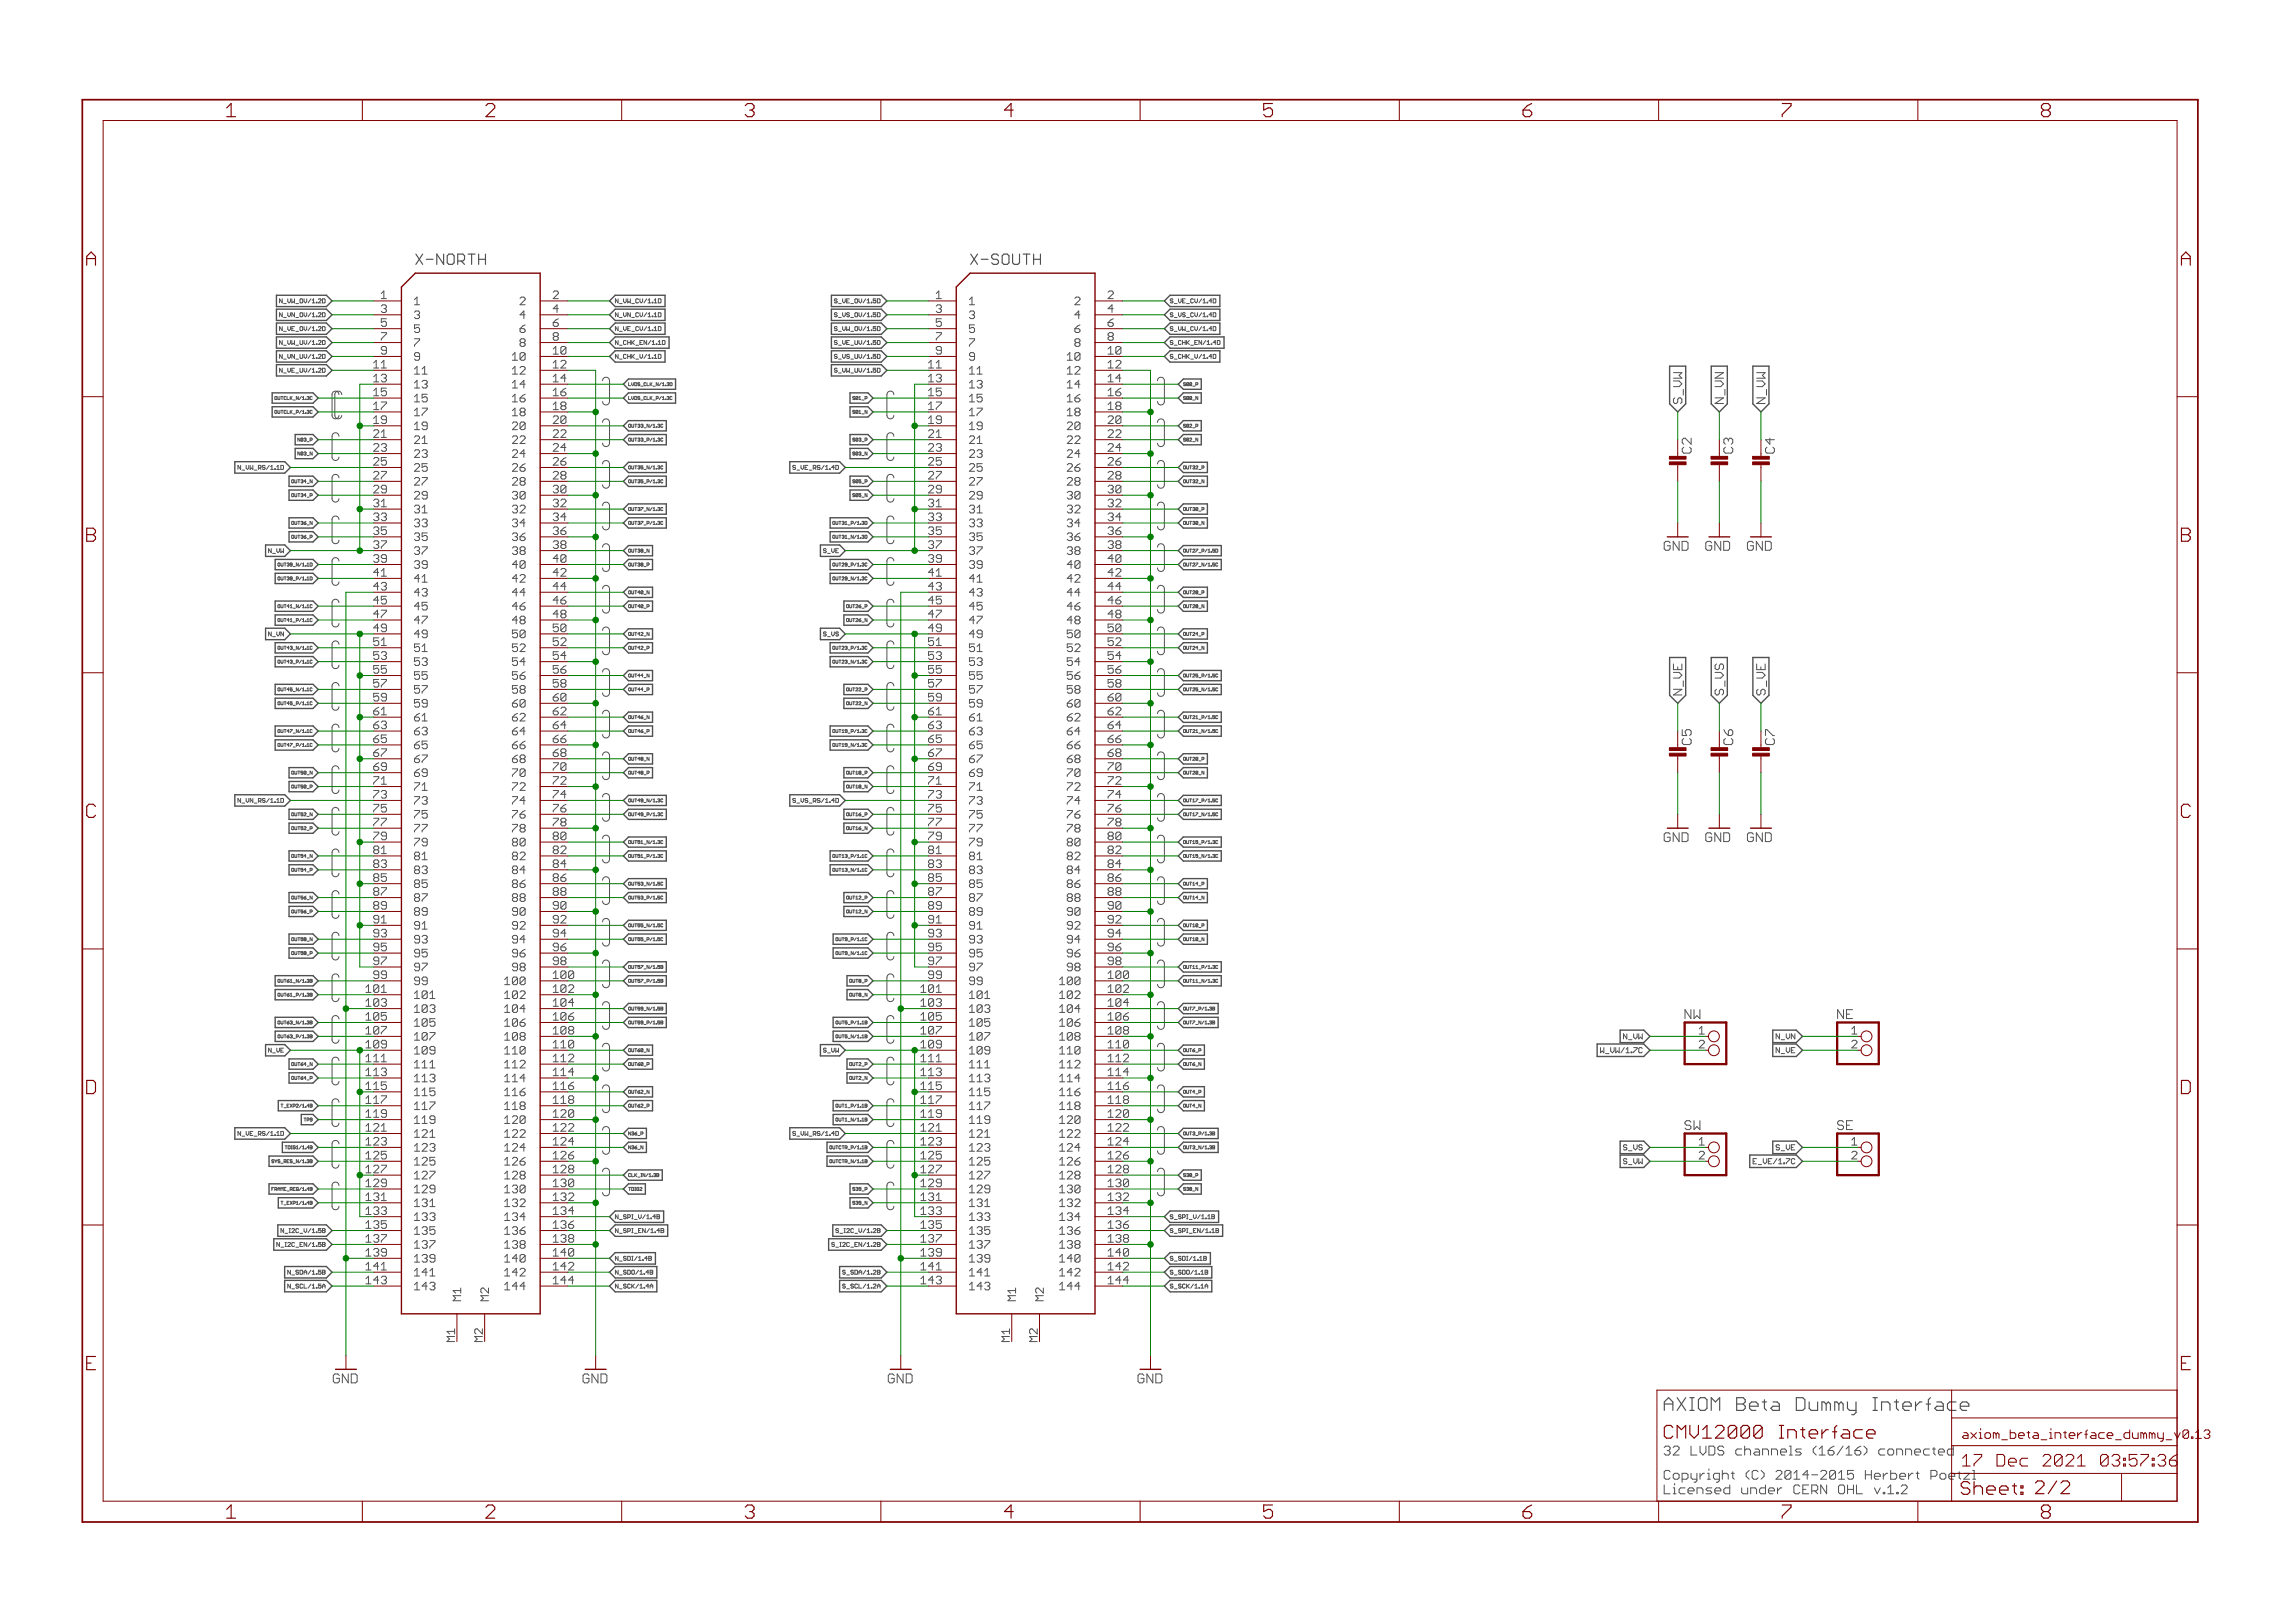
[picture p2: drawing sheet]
<svg xmlns="http://www.w3.org/2000/svg" width="420mm" height="297mm" viewBox="0 0 420 297" stroke-linecap="round" stroke-linejoin="round" font-family="sans-serif">
<defs><g id="words">
<g font-size="3.7" fill="#800000">
<text x="42.2" y="21.4">1</text>
<text x="89.7" y="21.4">2</text>
<text x="137.1" y="21.4">3</text>
<text x="184.6" y="21.4">4</text>
<text x="232.1" y="21.4">5</text>
<text x="279.5" y="21.4">6</text>
<text x="327" y="21.4">7</text>
<text x="374.5" y="21.4">8</text>
<text x="16.5" y="48.6">A</text>
<text x="400" y="48.6">A</text>
<text x="16.5" y="99.2">B</text>
<text x="400" y="99.2">B</text>
<text x="16.5" y="149.7">C</text>
<text x="400" y="149.7">C</text>
<text x="16.3" y="200.2">D</text>
<text x="399.8" y="200.2">D</text>
<text x="16.6" y="250.8">E</text>
<text x="400.1" y="250.8">E</text>
<text x="42.2" y="277.9">1</text>
<text x="89.7" y="277.9">2</text>
<text x="137.1" y="277.9">3</text>
<text x="184.6" y="277.9">4</text>
<text x="232.1" y="277.9">5</text>
<text x="279.5" y="277.9">6</text>
<text x="327" y="277.9">7</text>
<text x="374.5" y="277.9">8</text>
</g>
<g font-size="3.6" fill="#800000">
<text x="305.4" y="258.2">AXIOM Beta Dummy Interface</text>
<text x="305.4" y="263.3">CMV12000 Interface</text>
<text x="359.7" y="273.6">Sheet: 2/2</text>
</g>
<g font-size="3.2" fill="#800000">
<text x="360" y="268.4">17 Dec 2021</text>
<text x="381.6" y="268.4">03:57:37</text>
</g>
<g font-size="2.9" fill="#505050">
<text x="76.8" y="48.5">X-NORTH</text>
<text x="178.4" y="48.5">X-SOUTH</text>
</g>
<g font-size="2.5" fill="#505050">
<text x="310.5" y="83" transform="rotate(-90 310.5 83)">C2</text>
<text x="318.1" y="83" transform="rotate(-90 318.1 83)">C3</text>
<text x="325.7" y="83" transform="rotate(-90 325.7 83)">C4</text>
<text x="310.5" y="136.3" transform="rotate(-90 310.5 136.3)">C5</text>
<text x="318.1" y="136.3" transform="rotate(-90 318.1 136.3)">C6</text>
<text x="325.7" y="136.3" transform="rotate(-90 325.7 136.3)">C7</text>
<text x="309.2" y="186.5">NW</text>
<text x="337.1" y="186.5">NE</text>
<text x="309.2" y="206.8">SW</text>
<text x="337.1" y="206.8">SE</text>
<text x="305.4" y="266.4">32 LVDS channels (16/16) connected</text>
<text x="305.4" y="270.8">Copyright (C) 2014-2015 Herbert Poetzl</text>
<text x="305.4" y="273.5">Licensed under CERN OHL v.1.2</text>
</g>
<g font-size="2.5" fill="#800000">
<text x="305.4" y="100.8">GND</text>
<text x="313" y="100.8">GND</text>
<text x="320.6" y="100.8">GND</text>
<text x="305.4" y="154.1">GND</text>
<text x="313" y="154.1">GND</text>
<text x="320.6" y="154.1">GND</text>
<text x="60.9" y="253.2">GND</text>
<text x="106.6" y="253.2">GND</text>
<text x="162.5" y="253.2">GND</text>
<text x="208.2" y="253.2">GND</text>
</g>
<g font-size="2.3" fill="#505050">
<text x="308.8" y="73.9" transform="rotate(-90 308.8 73.9)">S_VW</text>
<text x="316.4" y="73.9" transform="rotate(-90 316.4 73.9)">N_VN</text>
<text x="324" y="73.9" transform="rotate(-90 324 73.9)">N_VW</text>
<text x="308.8" y="127.2" transform="rotate(-90 308.8 127.2)">N_VE</text>
<text x="316.4" y="127.2" transform="rotate(-90 316.4 127.2)">S_VS</text>
<text x="324" y="127.2" transform="rotate(-90 324 127.2)">S_VE</text>
</g>
<text font-size="2.3" fill="#800000" x="360" y="263.3">axiom_beta_interface_dummy_v0.13</text>
<g font-size="2.1" fill="#505050">
<text x="70.6" y="54.7">1</text>
<text x="70.6" y="57.3">3</text>
<text x="70.6" y="59.8">5</text>
<text x="76.6" y="55.8">1</text>
<text x="76.6" y="58.4">3</text>
<text x="96" y="55.8">2</text>
<text x="96" y="58.4">4</text>
<text x="102" y="54.7">2</text>
<text x="102" y="57.3">4</text>
<text x="102" y="59.8">6</text>
<text x="172.2" y="54.7">1</text>
<text x="172.2" y="57.3">3</text>
<text x="172.2" y="59.8">5</text>
<text x="178.2" y="55.8">1</text>
<text x="178.2" y="58.4">3</text>
<text x="197.6" y="55.8">2</text>
<text x="197.6" y="58.4">4</text>
<text x="203.6" y="54.7">2</text>
<text x="203.6" y="57.3">4</text>
<text x="203.6" y="59.8">6</text>
<text x="70.6" y="62.3">7</text>
<text x="70.6" y="64.9">9</text>
<text x="76.6" y="60.9">5</text>
<text x="76.6" y="63.5">7</text>
<text x="76.6" y="66">9</text>
<text x="94.6" y="66">10</text>
<text x="96" y="60.9">6</text>
<text x="96" y="63.5">8</text>
<text x="102" y="62.3">8</text>
<text x="102" y="64.9">10</text>
<text x="172.2" y="62.3">7</text>
<text x="172.2" y="64.9">9</text>
<text x="178.2" y="60.9">5</text>
<text x="178.2" y="63.5">7</text>
<text x="178.2" y="66">9</text>
<text x="196.2" y="66">10</text>
<text x="197.6" y="60.9">6</text>
<text x="197.6" y="63.5">8</text>
<text x="203.6" y="62.3">8</text>
<text x="203.6" y="64.9">10</text>
<text x="69.2" y="67.4">11</text>
<text x="69.2" y="70">13</text>
<text x="76.6" y="68.5">11</text>
<text x="76.6" y="71.1">13</text>
<text x="94.6" y="68.5">12</text>
<text x="94.6" y="71.1">14</text>
<text x="102" y="67.4">12</text>
<text x="102" y="70">14</text>
<text x="170.8" y="67.4">11</text>
<text x="170.8" y="70">13</text>
<text x="178.2" y="68.5">11</text>
<text x="178.2" y="71.1">13</text>
<text x="196.2" y="68.5">12</text>
<text x="196.2" y="71.1">14</text>
<text x="203.6" y="67.4">12</text>
<text x="203.6" y="70">14</text>
<text x="69.2" y="72.5">15</text>
<text x="69.2" y="75">17</text>
<text x="69.2" y="77.6">19</text>
<text x="76.6" y="73.6">15</text>
<text x="76.6" y="76.2">17</text>
<text x="94.6" y="73.6">16</text>
<text x="94.6" y="76.2">18</text>
<text x="102" y="72.5">16</text>
<text x="102" y="75">18</text>
<text x="102" y="77.6">20</text>
<text x="170.8" y="72.5">15</text>
<text x="170.8" y="75">17</text>
<text x="170.8" y="77.6">19</text>
<text x="178.2" y="73.6">15</text>
<text x="178.2" y="76.2">17</text>
<text x="196.2" y="73.6">16</text>
<text x="196.2" y="76.2">18</text>
<text x="203.6" y="72.5">16</text>
<text x="203.6" y="75">18</text>
<text x="203.6" y="77.6">20</text>
<text x="69.2" y="80.1">21</text>
<text x="69.2" y="82.7">23</text>
<text x="76.6" y="78.7">19</text>
<text x="76.6" y="81.2">21</text>
<text x="76.6" y="83.8">23</text>
<text x="94.6" y="78.7">20</text>
<text x="94.6" y="81.2">22</text>
<text x="94.6" y="83.8">24</text>
<text x="102" y="80.1">22</text>
<text x="102" y="82.7">24</text>
<text x="170.8" y="80.1">21</text>
<text x="170.8" y="82.7">23</text>
<text x="178.2" y="78.7">19</text>
<text x="178.2" y="81.2">21</text>
<text x="178.2" y="83.8">23</text>
<text x="196.2" y="78.7">20</text>
<text x="196.2" y="81.2">22</text>
<text x="196.2" y="83.8">24</text>
<text x="203.6" y="80.1">22</text>
<text x="203.6" y="82.7">24</text>
<text x="69.2" y="85.2">25</text>
<text x="69.2" y="87.7">27</text>
<text x="76.6" y="86.3">25</text>
<text x="76.6" y="88.8">27</text>
<text x="94.6" y="86.3">26</text>
<text x="94.6" y="88.8">28</text>
<text x="102" y="85.2">26</text>
<text x="102" y="87.7">28</text>
<text x="170.8" y="85.2">25</text>
<text x="170.8" y="87.7">27</text>
<text x="178.2" y="86.3">25</text>
<text x="178.2" y="88.8">27</text>
<text x="196.2" y="86.3">26</text>
<text x="196.2" y="88.8">28</text>
<text x="203.6" y="85.2">26</text>
<text x="203.6" y="87.7">28</text>
<text x="69.2" y="90.3">29</text>
<text x="69.2" y="92.8">31</text>
<text x="69.2" y="95.4">33</text>
<text x="76.6" y="91.4">29</text>
<text x="76.6" y="93.9">31</text>
<text x="94.6" y="91.4">30</text>
<text x="94.6" y="93.9">32</text>
<text x="102" y="90.3">30</text>
<text x="102" y="92.8">32</text>
<text x="102" y="95.4">34</text>
<text x="170.8" y="90.3">29</text>
<text x="170.8" y="92.8">31</text>
<text x="170.8" y="95.4">33</text>
<text x="178.2" y="91.4">29</text>
<text x="178.2" y="93.9">31</text>
<text x="196.2" y="91.4">30</text>
<text x="196.2" y="93.9">32</text>
<text x="203.6" y="90.3">30</text>
<text x="203.6" y="92.8">32</text>
<text x="203.6" y="95.4">34</text>
<text x="69.2" y="97.9">35</text>
<text x="69.2" y="100.4">37</text>
<text x="76.6" y="96.5">33</text>
<text x="76.6" y="99">35</text>
<text x="76.6" y="101.5">37</text>
<text x="94.6" y="96.5">34</text>
<text x="94.6" y="99">36</text>
<text x="94.6" y="101.5">38</text>
<text x="102" y="97.9">36</text>
<text x="102" y="100.4">38</text>
<text x="170.8" y="97.9">35</text>
<text x="170.8" y="100.4">37</text>
<text x="178.2" y="96.5">33</text>
<text x="178.2" y="99">35</text>
<text x="178.2" y="101.5">37</text>
<text x="196.2" y="96.5">34</text>
<text x="196.2" y="99">36</text>
<text x="196.2" y="101.5">38</text>
<text x="203.6" y="97.9">36</text>
<text x="203.6" y="100.4">38</text>
<text x="69.2" y="103">39</text>
<text x="69.2" y="105.5">41</text>
<text x="76.6" y="104.1">39</text>
<text x="76.6" y="106.6">41</text>
<text x="94.6" y="104.1">40</text>
<text x="94.6" y="106.6">42</text>
<text x="102" y="103">40</text>
<text x="102" y="105.5">42</text>
<text x="170.8" y="103">39</text>
<text x="170.8" y="105.5">41</text>
<text x="178.2" y="104.1">39</text>
<text x="178.2" y="106.6">41</text>
<text x="196.2" y="104.1">40</text>
<text x="196.2" y="106.6">42</text>
<text x="203.6" y="103">40</text>
<text x="203.6" y="105.5">42</text>
<text x="69.2" y="108">43</text>
<text x="69.2" y="110.6">45</text>
<text x="69.2" y="113.1">47</text>
<text x="76.6" y="109.2">43</text>
<text x="76.6" y="111.7">45</text>
<text x="94.6" y="109.2">44</text>
<text x="94.6" y="111.7">46</text>
<text x="102" y="108">44</text>
<text x="102" y="110.6">46</text>
<text x="102" y="113.1">48</text>
<text x="170.8" y="108">43</text>
<text x="170.8" y="110.6">45</text>
<text x="170.8" y="113.1">47</text>
<text x="178.2" y="109.2">43</text>
<text x="178.2" y="111.7">45</text>
<text x="196.2" y="109.2">44</text>
<text x="196.2" y="111.7">46</text>
<text x="203.6" y="108">44</text>
<text x="203.6" y="110.6">46</text>
<text x="203.6" y="113.1">48</text>
<text x="69.2" y="115.7">49</text>
<text x="69.2" y="118.2">51</text>
<text x="76.6" y="114.2">47</text>
<text x="76.6" y="116.8">49</text>
<text x="76.6" y="119.3">51</text>
<text x="94.6" y="114.2">48</text>
<text x="94.6" y="116.8">50</text>
<text x="94.6" y="119.3">52</text>
<text x="102" y="115.7">50</text>
<text x="102" y="118.2">52</text>
<text x="170.8" y="115.7">49</text>
<text x="170.8" y="118.2">51</text>
<text x="178.2" y="114.2">47</text>
<text x="178.2" y="116.8">49</text>
<text x="178.2" y="119.3">51</text>
<text x="196.2" y="114.2">48</text>
<text x="196.2" y="116.8">50</text>
<text x="196.2" y="119.3">52</text>
<text x="203.6" y="115.7">50</text>
<text x="203.6" y="118.2">52</text>
<text x="69.2" y="120.7">53</text>
<text x="69.2" y="123.3">55</text>
<text x="69.2" y="125.8">57</text>
<text x="76.6" y="121.9">53</text>
<text x="76.6" y="124.4">55</text>
<text x="94.6" y="121.9">54</text>
<text x="94.6" y="124.4">56</text>
<text x="102" y="120.7">54</text>
<text x="102" y="123.3">56</text>
<text x="102" y="125.8">58</text>
<text x="170.8" y="120.7">53</text>
<text x="170.8" y="123.3">55</text>
<text x="170.8" y="125.8">57</text>
<text x="178.2" y="121.9">53</text>
<text x="178.2" y="124.4">55</text>
<text x="196.2" y="121.9">54</text>
<text x="196.2" y="124.4">56</text>
<text x="203.6" y="120.7">54</text>
<text x="203.6" y="123.3">56</text>
<text x="203.6" y="125.8">58</text>
<text x="69.2" y="128.4">59</text>
<text x="69.2" y="130.9">61</text>
<text x="76.6" y="126.9">57</text>
<text x="76.6" y="129.5">59</text>
<text x="94.6" y="126.9">58</text>
<text x="94.6" y="129.5">60</text>
<text x="102" y="128.4">60</text>
<text x="102" y="130.9">62</text>
<text x="170.8" y="128.4">59</text>
<text x="170.8" y="130.9">61</text>
<text x="178.2" y="126.9">57</text>
<text x="178.2" y="129.5">59</text>
<text x="196.2" y="126.9">58</text>
<text x="196.2" y="129.5">60</text>
<text x="203.6" y="128.4">60</text>
<text x="203.6" y="130.9">62</text>
<text x="69.2" y="133.4">63</text>
<text x="69.2" y="136">65</text>
<text x="76.6" y="132">61</text>
<text x="76.6" y="134.6">63</text>
<text x="76.6" y="137.1">65</text>
<text x="94.6" y="132">62</text>
<text x="94.6" y="134.6">64</text>
<text x="94.6" y="137.1">66</text>
<text x="102" y="133.4">64</text>
<text x="102" y="136">66</text>
<text x="170.8" y="133.4">63</text>
<text x="170.8" y="136">65</text>
<text x="178.2" y="132">61</text>
<text x="178.2" y="134.6">63</text>
<text x="178.2" y="137.1">65</text>
<text x="196.2" y="132">62</text>
<text x="196.2" y="134.6">64</text>
<text x="196.2" y="137.1">66</text>
<text x="203.6" y="133.4">64</text>
<text x="203.6" y="136">66</text>
<text x="69.2" y="138.5">67</text>
<text x="69.2" y="141.1">69</text>
<text x="69.2" y="143.6">71</text>
<text x="76.6" y="139.6">67</text>
<text x="76.6" y="142.2">69</text>
<text x="94.6" y="139.6">68</text>
<text x="94.6" y="142.2">70</text>
<text x="102" y="138.5">68</text>
<text x="102" y="141.1">70</text>
<text x="102" y="143.6">72</text>
<text x="170.8" y="138.5">67</text>
<text x="170.8" y="141.1">69</text>
<text x="170.8" y="143.6">71</text>
<text x="178.2" y="139.6">67</text>
<text x="178.2" y="142.2">69</text>
<text x="196.2" y="139.6">68</text>
<text x="196.2" y="142.2">70</text>
<text x="203.6" y="138.5">68</text>
<text x="203.6" y="141.1">70</text>
<text x="203.6" y="143.6">72</text>
<text x="69.2" y="146.1">73</text>
<text x="69.2" y="148.7">75</text>
<text x="76.6" y="144.7">71</text>
<text x="76.6" y="147.3">73</text>
<text x="76.6" y="149.8">75</text>
<text x="94.6" y="144.7">72</text>
<text x="94.6" y="147.3">74</text>
<text x="94.6" y="149.8">76</text>
<text x="102" y="146.1">74</text>
<text x="102" y="148.7">76</text>
<text x="170.8" y="146.1">73</text>
<text x="170.8" y="148.7">75</text>
<text x="178.2" y="144.7">71</text>
<text x="178.2" y="147.3">73</text>
<text x="178.2" y="149.8">75</text>
<text x="196.2" y="144.7">72</text>
<text x="196.2" y="147.3">74</text>
<text x="196.2" y="149.8">76</text>
<text x="203.6" y="146.1">74</text>
<text x="203.6" y="148.7">76</text>
<text x="69.2" y="151.2">77</text>
<text x="69.2" y="153.8">79</text>
<text x="76.6" y="152.3">77</text>
<text x="76.6" y="154.9">79</text>
<text x="94.6" y="152.3">78</text>
<text x="94.6" y="154.9">80</text>
<text x="102" y="151.2">78</text>
<text x="102" y="153.8">80</text>
<text x="170.8" y="151.2">77</text>
<text x="170.8" y="153.8">79</text>
<text x="178.2" y="152.3">77</text>
<text x="178.2" y="154.9">79</text>
<text x="196.2" y="152.3">78</text>
<text x="196.2" y="154.9">80</text>
<text x="203.6" y="151.2">78</text>
<text x="203.6" y="153.8">80</text>
<text x="69.2" y="156.3">81</text>
<text x="69.2" y="158.8">83</text>
<text x="69.2" y="161.4">85</text>
<text x="76.6" y="157.4">81</text>
<text x="76.6" y="160">83</text>
<text x="94.6" y="157.4">82</text>
<text x="94.6" y="160">84</text>
<text x="102" y="156.3">82</text>
<text x="102" y="158.8">84</text>
<text x="102" y="161.4">86</text>
<text x="170.8" y="156.3">81</text>
<text x="170.8" y="158.8">83</text>
<text x="170.8" y="161.4">85</text>
<text x="178.2" y="157.4">81</text>
<text x="178.2" y="160">83</text>
<text x="196.2" y="157.4">82</text>
<text x="196.2" y="160">84</text>
<text x="203.6" y="156.3">82</text>
<text x="203.6" y="158.8">84</text>
<text x="203.6" y="161.4">86</text>
<text x="69.2" y="163.9">87</text>
<text x="69.2" y="166.5">89</text>
<text x="76.6" y="162.5">85</text>
<text x="76.6" y="165">87</text>
<text x="76.6" y="167.6">89</text>
<text x="94.6" y="162.5">86</text>
<text x="94.6" y="165">88</text>
<text x="94.6" y="167.6">90</text>
<text x="102" y="163.9">88</text>
<text x="102" y="166.5">90</text>
<text x="170.8" y="163.9">87</text>
<text x="170.8" y="166.5">89</text>
<text x="178.2" y="162.5">85</text>
<text x="178.2" y="165">87</text>
<text x="178.2" y="167.6">89</text>
<text x="196.2" y="162.5">86</text>
<text x="196.2" y="165">88</text>
<text x="196.2" y="167.6">90</text>
<text x="203.6" y="163.9">88</text>
<text x="203.6" y="166.5">90</text>
<text x="69.2" y="169">91</text>
<text x="69.2" y="171.5">93</text>
<text x="76.6" y="170.1">91</text>
<text x="76.6" y="172.7">93</text>
<text x="94.6" y="170.1">92</text>
<text x="94.6" y="172.7">94</text>
<text x="102" y="169">92</text>
<text x="102" y="171.5">94</text>
<text x="170.8" y="169">91</text>
<text x="170.8" y="171.5">93</text>
<text x="178.2" y="170.1">91</text>
<text x="178.2" y="172.7">93</text>
<text x="196.2" y="170.1">92</text>
<text x="196.2" y="172.7">94</text>
<text x="203.6" y="169">92</text>
<text x="203.6" y="171.5">94</text>
<text x="69.2" y="174.1">95</text>
<text x="69.2" y="176.6">97</text>
<text x="69.2" y="179.2">99</text>
<text x="76.6" y="175.2">95</text>
<text x="76.6" y="177.7">97</text>
<text x="94.6" y="175.2">96</text>
<text x="94.6" y="177.7">98</text>
<text x="102" y="174.1">96</text>
<text x="102" y="176.6">98</text>
<text x="102" y="179.2">100</text>
<text x="170.8" y="174.1">95</text>
<text x="170.8" y="176.6">97</text>
<text x="170.8" y="179.2">99</text>
<text x="178.2" y="175.2">95</text>
<text x="178.2" y="177.7">97</text>
<text x="196.2" y="175.2">96</text>
<text x="196.2" y="177.7">98</text>
<text x="203.6" y="174.1">96</text>
<text x="203.6" y="176.6">98</text>
<text x="203.6" y="179.2">100</text>
<text x="67.9" y="181.7">101</text>
<text x="67.9" y="184.2">103</text>
<text x="76.6" y="180.3">99</text>
<text x="76.6" y="182.8">101</text>
<text x="76.6" y="185.4">103</text>
<text x="93.3" y="180.3">100</text>
<text x="93.3" y="182.8">102</text>
<text x="93.3" y="185.4">104</text>
<text x="102" y="181.7">102</text>
<text x="102" y="184.2">104</text>
<text x="169.5" y="181.7">101</text>
<text x="169.5" y="184.2">103</text>
<text x="178.2" y="180.3">99</text>
<text x="178.2" y="182.8">101</text>
<text x="178.2" y="185.4">103</text>
<text x="194.8" y="180.3">100</text>
<text x="194.8" y="182.8">102</text>
<text x="194.8" y="185.4">104</text>
<text x="203.6" y="181.7">102</text>
<text x="203.6" y="184.2">104</text>
<text x="67.9" y="186.8">105</text>
<text x="67.9" y="189.3">107</text>
<text x="67.9" y="191.9">109</text>
<text x="76.6" y="187.9">105</text>
<text x="76.6" y="190.4">107</text>
<text x="93.3" y="187.9">106</text>
<text x="93.3" y="190.4">108</text>
<text x="102" y="186.8">106</text>
<text x="102" y="189.3">108</text>
<text x="102" y="191.9">110</text>
<text x="169.5" y="186.8">105</text>
<text x="169.5" y="189.3">107</text>
<text x="169.5" y="191.9">109</text>
<text x="178.2" y="187.9">105</text>
<text x="178.2" y="190.4">107</text>
<text x="194.8" y="187.9">106</text>
<text x="194.8" y="190.4">108</text>
<text x="203.6" y="186.8">106</text>
<text x="203.6" y="189.3">108</text>
<text x="203.6" y="191.9">110</text>
<text x="67.9" y="194.4">111</text>
<text x="67.9" y="196.9">113</text>
<text x="76.6" y="193">109</text>
<text x="76.6" y="195.5">111</text>
<text x="93.3" y="193">110</text>
<text x="93.3" y="195.5">112</text>
<text x="102" y="194.4">112</text>
<text x="102" y="196.9">114</text>
<text x="169.5" y="194.4">111</text>
<text x="169.5" y="196.9">113</text>
<text x="178.2" y="193">109</text>
<text x="178.2" y="195.5">111</text>
<text x="194.8" y="193">110</text>
<text x="194.8" y="195.5">112</text>
<text x="203.6" y="194.4">112</text>
<text x="203.6" y="196.9">114</text>
<text x="67.9" y="199.5">115</text>
<text x="67.9" y="202">117</text>
<text x="76.6" y="198">113</text>
<text x="76.6" y="200.6">115</text>
<text x="76.6" y="203.1">117</text>
<text x="93.3" y="198">114</text>
<text x="93.3" y="200.6">116</text>
<text x="93.3" y="203.1">118</text>
<text x="102" y="199.5">116</text>
<text x="102" y="202">118</text>
<text x="169.5" y="199.5">115</text>
<text x="169.5" y="202">117</text>
<text x="178.2" y="198">113</text>
<text x="178.2" y="200.6">115</text>
<text x="178.2" y="203.1">117</text>
<text x="194.8" y="198">114</text>
<text x="194.8" y="200.6">116</text>
<text x="194.8" y="203.1">118</text>
<text x="203.6" y="199.5">116</text>
<text x="203.6" y="202">118</text>
<text x="67.9" y="204.6">119</text>
<text x="67.9" y="207.1">121</text>
<text x="67.9" y="209.6">123</text>
<text x="76.6" y="205.7">119</text>
<text x="76.6" y="208.2">121</text>
<text x="93.3" y="205.7">120</text>
<text x="93.3" y="208.2">122</text>
<text x="102" y="204.6">120</text>
<text x="102" y="207.1">122</text>
<text x="102" y="209.6">124</text>
<text x="169.5" y="204.6">119</text>
<text x="169.5" y="207.1">121</text>
<text x="169.5" y="209.6">123</text>
<text x="178.2" y="205.7">119</text>
<text x="178.2" y="208.2">121</text>
<text x="194.8" y="205.7">120</text>
<text x="194.8" y="208.2">122</text>
<text x="203.6" y="204.6">120</text>
<text x="203.6" y="207.1">122</text>
<text x="203.6" y="209.6">124</text>
<text x="67.9" y="212.2">125</text>
<text x="67.9" y="214.7">127</text>
<text x="76.6" y="210.7">123</text>
<text x="76.6" y="213.3">125</text>
<text x="76.6" y="215.8">127</text>
<text x="93.3" y="210.7">124</text>
<text x="93.3" y="213.3">126</text>
<text x="93.3" y="215.8">128</text>
<text x="102" y="212.2">126</text>
<text x="102" y="214.7">128</text>
<text x="169.5" y="212.2">125</text>
<text x="169.5" y="214.7">127</text>
<text x="178.2" y="210.7">123</text>
<text x="178.2" y="213.3">125</text>
<text x="178.2" y="215.8">127</text>
<text x="194.8" y="210.7">124</text>
<text x="194.8" y="213.3">126</text>
<text x="194.8" y="215.8">128</text>
<text x="203.6" y="212.2">126</text>
<text x="203.6" y="214.7">128</text>
<text x="67.9" y="217.2">129</text>
<text x="67.9" y="219.8">131</text>
<text x="76.6" y="218.4">129</text>
<text x="76.6" y="220.9">131</text>
<text x="93.3" y="218.4">130</text>
<text x="93.3" y="220.9">132</text>
<text x="102" y="217.2">130</text>
<text x="102" y="219.8">132</text>
<text x="169.5" y="217.2">129</text>
<text x="169.5" y="219.8">131</text>
<text x="178.2" y="218.4">129</text>
<text x="178.2" y="220.9">131</text>
<text x="194.8" y="218.4">130</text>
<text x="194.8" y="220.9">132</text>
<text x="203.6" y="217.2">130</text>
<text x="203.6" y="219.8">132</text>
<text x="67.9" y="222.3">133</text>
<text x="67.9" y="224.9">135</text>
<text x="67.9" y="227.4">137</text>
<text x="76.6" y="223.4">133</text>
<text x="76.6" y="226">135</text>
<text x="93.3" y="223.4">134</text>
<text x="93.3" y="226">136</text>
<text x="102" y="222.3">134</text>
<text x="102" y="224.9">136</text>
<text x="102" y="227.4">138</text>
<text x="169.5" y="222.3">133</text>
<text x="169.5" y="224.9">135</text>
<text x="169.5" y="227.4">137</text>
<text x="178.2" y="223.4">133</text>
<text x="178.2" y="226">135</text>
<text x="194.8" y="223.4">134</text>
<text x="194.8" y="226">136</text>
<text x="203.6" y="222.3">134</text>
<text x="203.6" y="224.9">136</text>
<text x="203.6" y="227.4">138</text>
<text x="67.9" y="229.9">139</text>
<text x="67.9" y="232.5">141</text>
<text x="76.6" y="228.5">137</text>
<text x="76.6" y="231.1">139</text>
<text x="76.6" y="233.6">141</text>
<text x="93.3" y="228.5">138</text>
<text x="93.3" y="231.1">140</text>
<text x="93.3" y="233.6">142</text>
<text x="102" y="229.9">140</text>
<text x="102" y="232.5">142</text>
<text x="169.5" y="229.9">139</text>
<text x="169.5" y="232.5">141</text>
<text x="178.2" y="228.5">137</text>
<text x="178.2" y="231.1">139</text>
<text x="178.2" y="233.6">141</text>
<text x="194.8" y="228.5">138</text>
<text x="194.8" y="231.1">140</text>
<text x="194.8" y="233.6">142</text>
<text x="203.6" y="229.9">140</text>
<text x="203.6" y="232.5">142</text>
<text x="67.9" y="235">143</text>
<text x="76.6" y="236.1">143</text>
<text x="85.2" y="238.1" transform="rotate(-90 85.2 238.1)">M1</text>
<text x="90.3" y="238.1" transform="rotate(-90 90.3 238.1)">M2</text>
<text x="93.3" y="236.1">144</text>
<text x="102" y="235">144</text>
<text x="169.5" y="235">143</text>
<text x="178.2" y="236.1">143</text>
<text x="186.8" y="238.1" transform="rotate(-90 186.8 238.1)">M1</text>
<text x="191.9" y="238.1" transform="rotate(-90 191.9 238.1)">M2</text>
<text x="194.8" y="236.1">144</text>
<text x="203.6" y="235">144</text>
<text x="84.1" y="246" transform="rotate(-90 84.1 246)">M1</text>
<text x="89.1" y="246" transform="rotate(-90 89.1 246)">M2</text>
<text x="185.7" y="246" transform="rotate(-90 185.7 246)">M1</text>
<text x="190.7" y="246" transform="rotate(-90 190.7 246)">M2</text>
</g>
<g font-size="2.1" fill="#800000">
<text x="311.8" y="189.3">1</text>
<text x="311.8" y="191.9">2</text>
<text x="339.8" y="189.3">1</text>
<text x="339.8" y="191.9">2</text>
<text x="311.8" y="209.6">1</text>
<text x="339.8" y="209.6">1</text>
<text x="311.8" y="212.2">2</text>
<text x="339.8" y="212.2">2</text>
</g>
<g font-size="1.4" fill="#505050">
<text x="297.5" y="190.2">N_VW</text>
<text x="325.8" y="190.2">N_VN</text>
<text x="293.5" y="192.7">W_VW/1.7C</text>
<text x="326" y="192.7">N_VE</text>
<text x="297.7" y="213">S_VW</text>
<text x="298.2" y="210.5">S_VS</text>
<text x="322.4" y="213">E_VE/1.7C</text>
<text x="326.1" y="210.5">S_VE</text>
</g>
<g font-size="1.1" fill="#505050">
<text x="51.9" y="55.5">N_VW_OV/1.2D</text>
<text x="52.1" y="58">N_VN_OV/1.2D</text>
<text x="113.4" y="55.5">N_VW_CV/1.1D</text>
<text x="113.4" y="58">N_VN_CV/1.1D</text>
<text x="154" y="55.5">S_VE_OV/1.5D</text>
<text x="154" y="58">S_VS_OV/1.5D</text>
<text x="215" y="55.5">S_VE_CV/1.4D</text>
<text x="215" y="58">S_VS_CV/1.4D</text>
<text x="51.9" y="63.1">N_VW_UV/1.2D</text>
<text x="52.2" y="65.6">N_VN_UV/1.2D</text>
<text x="52.3" y="60.6">N_VE_OV/1.2D</text>
<text x="113.4" y="60.5">N_VE_CV/1.1D</text>
<text x="113.4" y="65.6">N_CHK_V/1.1D</text>
<text x="113.4" y="63.1">N_CHK_EN/1.1D</text>
<text x="153.6" y="60.6">S_VW_OV/1.5D</text>
<text x="154" y="63.1">S_VE_UV/1.5D</text>
<text x="154" y="65.6">S_VS_UV/1.5D</text>
<text x="215" y="60.5">S_VW_CV/1.4D</text>
<text x="215" y="65.6">S_CHK_V/1.4D</text>
<text x="215" y="63.1">S_CHK_EN/1.4D</text>
<text x="52.3" y="68.2">N_VE_UV/1.2D</text>
<text x="153.6" y="68.2">S_VW_UV/1.5D</text>
<text x="44.4" y="86">N_VW_RS/1.1D</text>
<text x="146.5" y="86">S_VE_RS/1.4D</text>
<text x="49.6" y="101.2">N_VW</text>
<text x="151.7" y="101.2">S_VE</text>
<text x="49.9" y="116.4">N_VN</text>
<text x="151.7" y="116.4">S_VS</text>
<text x="44.7" y="146.9">N_VN_RS/1.1D</text>
<text x="146.5" y="146.9">S_VS_RS/1.4D</text>
<text x="50" y="192.6">N_VE</text>
<text x="151.3" y="192.6">S_VW</text>
<text x="44.8" y="207.9">N_VE_RS/1.1D</text>
<text x="146.1" y="207.9">S_VW_RS/1.4D</text>
<text x="52.9" y="225.6">N_I2C_V/1.5B</text>
<text x="113.4" y="223.1">N_SPI_V/1.4B</text>
<text x="113.4" y="225.6">N_SPI_EN/1.4B</text>
<text x="154.6" y="225.6">S_I2C_V/1.2B</text>
<text x="215" y="223.1">S_SPI_V/1.1B</text>
<text x="215" y="225.6">S_SPI_EN/1.1B</text>
<text x="52.1" y="228.2">N_I2C_EN/1.5B</text>
<text x="53.8" y="233.2">N_SDA/1.5B</text>
<text x="113.4" y="233.2">N_SDO/1.4B</text>
<text x="113.4" y="230.7">N_SDI/1.4B</text>
<text x="153.9" y="228.2">S_I2C_EN/1.2B</text>
<text x="155.5" y="233.2">S_SDA/1.2B</text>
<text x="215" y="230.7">S_SDI/1.1B</text>
<text x="215" y="233.2">S_SDO/1.1B</text>
<text x="54" y="235.8">N_SCL/1.5A</text>
<text x="113.4" y="235.8">N_SCK/1.4A</text>
<text x="155.7" y="235.8">S_SCL/1.2A</text>
<text x="215" y="235.8">S_SCK/1.1A</text>
</g>
<g font-size=".8" fill="#505050">
<text x="115.8" y="70.6">LVDS_CLK_N/1.3D</text>
<text x="217.4" y="70.6">S00_P</text>
<text x="51.4" y="73.2">OUTCLK_N/1.3C</text>
<text x="51.6" y="75.7">OUTCLK_P/1.3C</text>
<text x="115.8" y="73.2">LVDS_CLK_P/1.3C</text>
<text x="157" y="75.7">S01_N</text>
<text x="157.2" y="73.2">S01_P</text>
<text x="217.4" y="73.2">S00_N</text>
<text x="55.3" y="83.3">N03_N</text>
<text x="55.5" y="80.8">N03_P</text>
<text x="115.8" y="78.2">OUT33_N/1.3C</text>
<text x="115.8" y="80.8">OUT33_P/1.3C</text>
<text x="157" y="83.3">S03_N</text>
<text x="157.2" y="80.8">S03_P</text>
<text x="217.4" y="78.2">S02_P</text>
<text x="217.4" y="80.8">S02_N</text>
<text x="54.2" y="88.4">OUT34_N</text>
<text x="115.8" y="85.9">OUT35_N/1.3C</text>
<text x="115.8" y="88.4">OUT35_P/1.3C</text>
<text x="157.2" y="88.4">S05_P</text>
<text x="217.4" y="85.9">OUT32_P</text>
<text x="217.4" y="88.4">OUT32_N</text>
<text x="54.3" y="90.9">OUT34_P</text>
<text x="115.8" y="93.5">OUT37_N/1.3C</text>
<text x="157" y="90.9">S05_N</text>
<text x="217.4" y="93.5">OUT30_P</text>
<text x="54.2" y="96">OUT36_N</text>
<text x="54.3" y="98.5">OUT36_P</text>
<text x="115.8" y="96">OUT37_P/1.3C</text>
<text x="115.8" y="101.1">OUT38_N</text>
<text x="153.5" y="98.5">OUT31_N/1.3D</text>
<text x="153.6" y="96">OUT31_P/1.3D</text>
<text x="217.4" y="96">OUT30_N</text>
<text x="217.4" y="101.1">OUT27_P/1.5D</text>
<text x="51.9" y="103.6">OUT39_N/1.1D</text>
<text x="52.1" y="106.2">OUT39_P/1.1D</text>
<text x="115.8" y="103.6">OUT38_P</text>
<text x="153.6" y="106.2">OUT29_N/1.3C</text>
<text x="153.7" y="103.6">OUT29_P/1.3C</text>
<text x="217.4" y="103.6">OUT27_N/1.5C</text>
<text x="52" y="111.2">OUT41_N/1.1C</text>
<text x="52.1" y="113.8">OUT41_P/1.1C</text>
<text x="115.8" y="108.7">OUT40_N</text>
<text x="115.8" y="111.3">OUT40_P</text>
<text x="155.8" y="113.8">OUT26_N</text>
<text x="155.9" y="111.2">OUT26_P</text>
<text x="217.4" y="108.7">OUT28_P</text>
<text x="217.4" y="111.3">OUT28_N</text>
<text x="52" y="118.9">OUT43_N/1.1C</text>
<text x="115.8" y="116.3">OUT42_N</text>
<text x="115.8" y="118.9">OUT42_P</text>
<text x="153.7" y="118.9">OUT23_P/1.3C</text>
<text x="217.4" y="116.3">OUT24_P</text>
<text x="217.4" y="118.9">OUT24_N</text>
<text x="52.1" y="121.4">OUT43_P/1.1C</text>
<text x="115.8" y="123.9">OUT44_N</text>
<text x="153.6" y="121.4">OUT23_N/1.3C</text>
<text x="217.4" y="123.9">OUT25_P/1.5C</text>
<text x="52" y="126.5">OUT45_N/1.1C</text>
<text x="52.1" y="129">OUT45_P/1.1C</text>
<text x="115.8" y="126.5">OUT44_P</text>
<text x="115.8" y="131.6">OUT46_N</text>
<text x="155.8" y="129">OUT22_N</text>
<text x="155.9" y="126.5">OUT22_P</text>
<text x="217.4" y="126.5">OUT25_N/1.5C</text>
<text x="217.4" y="131.6">OUT21_P/1.5C</text>
<text x="52" y="134.1">OUT47_N/1.1C</text>
<text x="52.1" y="136.6">OUT47_P/1.1C</text>
<text x="115.8" y="134.1">OUT46_P</text>
<text x="153.6" y="136.6">OUT19_N/1.3C</text>
<text x="153.7" y="134.1">OUT19_P/1.3C</text>
<text x="217.4" y="134.1">OUT21_N/1.5C</text>
<text x="54.2" y="141.7">OUT50_N</text>
<text x="115.8" y="139.2">OUT48_N</text>
<text x="115.8" y="141.7">OUT48_P</text>
<text x="155.9" y="141.7">OUT18_P</text>
<text x="217.4" y="139.2">OUT20_P</text>
<text x="217.4" y="141.7">OUT20_N</text>
<text x="54.2" y="149.3">OUT52_N</text>
<text x="54.3" y="144.3">OUT50_P</text>
<text x="115.8" y="146.8">OUT49_N/1.3C</text>
<text x="115.8" y="149.3">OUT49_P/1.3C</text>
<text x="155.8" y="144.3">OUT18_N</text>
<text x="155.9" y="149.3">OUT16_P</text>
<text x="217.4" y="146.8">OUT17_P/1.5C</text>
<text x="217.4" y="149.3">OUT17_N/1.5C</text>
<text x="54.3" y="151.9">OUT52_P</text>
<text x="115.8" y="154.4">OUT51_N/1.3C</text>
<text x="155.8" y="151.9">OUT16_N</text>
<text x="217.4" y="154.4">OUT15_P/1.3C</text>
<text x="54.2" y="157">OUT54_N</text>
<text x="54.3" y="159.5">OUT54_P</text>
<text x="115.8" y="157">OUT51_P/1.3C</text>
<text x="153.6" y="159.5">OUT13_N/1.1C</text>
<text x="153.7" y="157">OUT13_P/1.1C</text>
<text x="217.4" y="157">OUT15_N/1.3C</text>
<text x="54.2" y="164.6">OUT56_N</text>
<text x="54.3" y="167.1">OUT56_P</text>
<text x="115.8" y="162">OUT53_N/1.5C</text>
<text x="115.8" y="164.6">OUT53_P/1.5C</text>
<text x="155.8" y="167.1">OUT12_N</text>
<text x="155.9" y="164.6">OUT12_P</text>
<text x="217.4" y="162">OUT14_P</text>
<text x="217.4" y="164.6">OUT14_N</text>
<text x="54.2" y="172.2">OUT58_N</text>
<text x="115.8" y="169.7">OUT55_N/1.5C</text>
<text x="115.8" y="172.2">OUT55_P/1.5C</text>
<text x="154.2" y="172.2">OUT9_P/1.1C</text>
<text x="217.4" y="169.7">OUT10_P</text>
<text x="217.4" y="172.2">OUT10_N</text>
<text x="52" y="179.8">OUT61_N/1.3B</text>
<text x="54.3" y="174.7">OUT58_P</text>
<text x="115.8" y="177.3">OUT57_N/1.5B</text>
<text x="115.8" y="179.8">OUT57_P/1.5B</text>
<text x="154.1" y="174.7">OUT9_N/1.1C</text>
<text x="156.4" y="179.8">OUT8_P</text>
<text x="217.4" y="177.3">OUT11_P/1.3C</text>
<text x="217.4" y="179.8">OUT11_N/1.3C</text>
<text x="52.1" y="182.4">OUT61_P/1.3B</text>
<text x="115.8" y="184.9">OUT59_N/1.5B</text>
<text x="156.3" y="182.4">OUT8_N</text>
<text x="217.4" y="184.9">OUT7_P/1.3B</text>
<text x="52" y="187.4">OUT63_N/1.3B</text>
<text x="52.1" y="190">OUT63_P/1.3B</text>
<text x="115.8" y="187.4">OUT59_P/1.5B</text>
<text x="154.1" y="190">OUT5_N/1.1B</text>
<text x="154.3" y="187.4">OUT5_P/1.1B</text>
<text x="217.4" y="187.4">OUT7_N/1.3B</text>
<text x="54.2" y="195.1">OUT64_N</text>
<text x="54.3" y="197.6">OUT64_P</text>
<text x="115.8" y="192.5">OUT60_N</text>
<text x="115.8" y="195.1">OUT60_P</text>
<text x="156.3" y="197.6">OUT2_N</text>
<text x="156.4" y="195.1">OUT2_P</text>
<text x="217.4" y="192.5">OUT6_P</text>
<text x="217.4" y="195.1">OUT6_N</text>
<text x="52.8" y="202.7">T_EXP2/1.4B</text>
<text x="115.8" y="200.1">OUT62_N</text>
<text x="115.8" y="202.7">OUT62_P</text>
<text x="154.3" y="202.7">OUT1_P/1.1B</text>
<text x="217.4" y="200.1">OUT4_P</text>
<text x="217.4" y="202.7">OUT4_N</text>
<text x="56.5" y="205.2">TP9</text>
<text x="115.8" y="207.8">N36_P</text>
<text x="154.1" y="205.2">OUT1_N/1.1B</text>
<text x="217.4" y="207.8">OUT3_P/1.3B</text>
<text x="51.2" y="212.8">SYS_RES_N/1.3B</text>
<text x="53.3" y="210.3">TDIG1/1.4B</text>
<text x="115.8" y="210.3">N36_N</text>
<text x="115.8" y="215.4">CLK_IN/1.3B</text>
<text x="153" y="212.8">OUTCTR_N/1.1B</text>
<text x="153.1" y="210.3">OUTCTR_P/1.1B</text>
<text x="217.4" y="210.3">OUT3_N/1.3B</text>
<text x="217.4" y="215.4">S38_P</text>
<text x="50.8" y="217.9">FRAME_REQ/1.4B</text>
<text x="52.8" y="220.4">T_EXP1/1.4B</text>
<text x="115.8" y="217.9">TDIG2</text>
<text x="157" y="220.4">S39_N</text>
<text x="157.2" y="217.9">S39_P</text>
<text x="217.4" y="217.9">S38_N</text>
</g>
</g></defs>
<g fill="none" stroke="#505050" stroke-width=".18">
<path d="M51.2 55.4v-.7l.5 .7M51.7 57.2v.8l-.5-.8v.8M51.7 59.8v.7l-.5-.7v.7M69.8 54.7h.9M69.8 57l.2 .2M69.8 59.5l.2 .2M70 55.8l-.2 .2M70.3 53.3l-.5 .4M70.7 58.3h-.9v.7l.5-.2M75.9 55.8h.9M75.9 58.1l.2 .2M76.1 56.9l-.2 .2"/>
<path d="M76.3 54.4l-.4 .4M76.8 59.5h-.9v.7l.4-.3M95.4 54.4l-.2 .2M95.7 59.7l-.5 .5M95.9 56.9l-.7 .7h.9M96.1 54.8l-.9 1h.9M101.3 59h.7M101.3 59v.5l.2 .2M101.5 53.3l-.2 .2M101.7 58.6l-.4 .4M102 55.8l-.7 .7h.9M102.2 53.7l-.9 1h.9"/>
<path d="M112.7 55.4v-.7l.5 .7M112.7 58v-.8l.5 .8M153.3 57.4l-.4-.2-.1 .3 .3 .1 .2 .2-.2 .2-.3-.2M153.3 59.9l-.2-.1-.3 .1 .1 .3 .4 .1M153.3 54.8l-.4-.1-.1 .2 .3 .2 .2 .2-.2 .1-.3-.1M153.5 55.6h.5M153.5 58.1h.5M171.4 54.7h.9M171.4 57l.2 .2M171.4 59.5l.2 .2M171.6 55.8l-.2 .2M171.9 53.3l-.5 .4"/>
<path d="M172.3 58.3h-.9v.7l.5-.2M177.5 55.8h.9M177.5 58.1l.2 .2M177.7 56.9l-.2 .2M177.9 54.4l-.4 .4M178.4 59.5h-.9v.7l.4-.3M197 54.4l-.2 .2M197.3 59.7l-.5 .5M197.5 56.9l-.7 .7h.9M197.7 54.8l-.9 1h.9M202.9 59v.5l.2 .2M202.9 59h.7"/>
<path d="M203.1 53.3l-.2 .2M203.3 58.6l-.4 .4M203.6 55.8l-.7 .7h.9M203.8 53.7l-.9 1h.9M214.2 55.3l.2 .1 .3-.1M214.2 57.8l.2 .2 .3-.2M214.7 57.4l-.1-.2-.4 .2 .2 .2 .3 .1M214.7 59.9l-.1-.1-.4 .1 .2 .3 .3 .1M214.7 54.8l-.1-.1-.4 .1 .2 .3 .3 .1M50.3 72.7l.1-.1 .3 .1-.1 .4-.3-.1zM50.3 75.2l.1-.1 .3 .1-.1 .5-.3-.1zM50.9 72.6v.4h.3"/>
<path d="M50.9 75.1l.1 .6 .2-.1v-.5M51.2 63.1v-.8l.5 .8M51.7 64.9v.7l-.5-.7v.7M51.7 67.4v.7l-.5-.7v.7M51.9 60.6h.5M51.9 68.3h.5M62.1 79.8a.63 .63 0 0 0-.7-.6 .63 .63 0 0 0-.6 .6v3.9a.63 .63 0 0 0 .6 .6 .63 .63 0 0 0 .7-.6M62.1 72.2a.63 .63 0 0 0-.7-.6 .63 .63 0 0 0-.6 .6v3.8a.63 .63 0 0 0 .6 .7 .63 .63 0 0 0 .7-.7M62.6 72.2a.63 .63 0 0 0-.7-.6 .63 .63 0 0 0-.6 .6v3.8a.63 .63 0 0 0 .6 .7 .63 .63 0 0 0 .7-.7M68.4 67.4h.9M68.4 69.9h.9M68.4 72.4h.9"/>
<path d="M68.4 75h.9M68.4 77.5h.9M68.6 78.7l-.2 .2M68.9 66l-.5 .4M68.9 68.5l-.5 .5M68.9 71l-.5 .5M68.9 73.6l-.5 .4M68.9 76.1l-.5 .5M69.3 79.1l-.9 1h.9M69.8 60.9h.9M69.8 64.6l.2 .2M70 63.4l-.2 .2v.3l.2 .2"/>
<path d="M70.7 61.1l-.9 .9v.3M75.9 62h.9M75.9 68.5h.9M75.9 71h.9M75.9 73.6h.9M75.9 76.1h.9M75.9 78.6h.9M75.9 60.6l.2 .3M75.9 65.7l.2 .2M76.1 64.5l-.2 .3v.2l.2 .2M76.1 79.8l-.2 .2M76.3 67.1l-.4 .4"/>
<path d="M76.3 69.6l-.4 .5M76.3 72.2l-.4 .4M76.3 74.7l-.4 .5M76.3 77.2l-.4 .5M76.8 62.2l-.9 1v.2M93.8 65.9h.9M93.8 68.5h.9M93.8 71h.9M93.8 73.6h.9M93.8 76.1h.9M94 77.2l-.2 .3M94 79.8l-.2 .2"/>
<path d="M94.3 64.5l-.5 .5M94.3 67.1l-.5 .4M94.3 69.6l-.5 .5M94.3 72.2l-.5 .4M94.3 74.7l-.5 .5M94.7 77.7l-.9 .9h.9M95.2 60.2h.7M95.2 60.2v.4l.2 .3M95.4 62l-.2 .2v.3l.2 .2-.2 .2v.3l.2 .2M101.3 64.8h.9M101.3 67.4h.9M101.3 69.9h.9"/>
<path d="M101.3 72.4h.9M101.3 75h.9M101.5 60.9l-.2 .2v.2l.2 .3-.2 .2v.2l.2 .3M101.5 76.1l-.2 .2M101.5 78.7l-.2 .2M101.7 63.4l-.4 .5M101.7 66l-.4 .4M101.7 68.5l-.4 .5M101.7 71l-.4 .5M101.7 73.6l-.4 .4M102.2 76.6l-.9 .9h.9M102.2 79.1l-.9 1h.9"/>
<path d="M110.3 69.7a.63 .63 0 0 1 .7-.7 .63 .63 0 0 1 .6 .7v3.8a.63 .63 0 0 1-.6 .6 .63 .63 0 0 1-.7-.6M110.3 77.3a.63 .63 0 0 1 .7-.6 .63 .63 0 0 1 .6 .6v3.8a.63 .63 0 0 1-.6 .6 .63 .63 0 0 1-.7-.6M112.7 60.5v-.7l.5 .7M112.7 63.1v-.8l.5 .8M112.7 65.6v-.7l.5 .7M115.1 72.6v.5h.4M115.1 70v.6h.4M115.2 77.6l.3 .1-.1 .5-.3-.1zM152.8 60.4l.1 .1 .4-.1M153.3 67.5l-.4-.1-.1 .2 .3 .2 .2 .2-.2 .1-.3-.1M153.3 65l-.4-.1-.1 .2 .3 .1 .2 .3-.2 .1-.3-.1M153.3 62.4l-.4-.1-.1 .3 .3 .1 .2 .2-.2 .2-.3-.2"/>
<path d="M153.5 63.2h.5M153.5 65.7h.5M156.5 72.7l-.3-.1-.1 .1 .3 .2 .1 .1h-.4M156.5 75.2l-.1-.1-.3 .1 .1 .2 .3 .1-.1 .2-.3-.1M156.7 73l.3 .1M156.7 75.6l.3 .1M157 72.6l-.3 .1v.3M157 75.1l-.3 .1v.4M157.1 72.7l-.4 .3M157.1 75.2l-.4 .4M163.6 79.8a.63 .63 0 0 0-.6-.6 .63 .63 0 0 0-.6 .6v3.9a.63 .63 0 0 0 .6 .6 .63 .63 0 0 0 .6-.6M163.6 72.2a.63 .63 0 0 0-.6-.6 .63 .63 0 0 0-.6 .6v3.8a.63 .63 0 0 0 .6 .7 .63 .63 0 0 0 .6-.7"/>
<path d="M170 67.4h.9M170 69.9h.9M170 72.4h.9M170 75h.9M170 77.5h.9M170.2 78.7l-.2 .2M170.5 66l-.5 .4M170.5 68.5l-.5 .5M170.5 71l-.5 .5M170.5 73.6l-.5 .4M170.5 76.1l-.5 .5M170.9 79.1l-.9 1h.9"/>
<path d="M171.4 60.9h.9M171.4 64.6l.2 .2M171.6 63.4l-.2 .2v.3l.2 .2M172.3 61.1l-.9 .9v.3M177.5 60.6l.2 .3M177.5 62h.9M177.5 65.7l.2 .2M177.5 68.5h.9M177.5 71h.9M177.5 73.6h.9M177.5 76.1h.9M177.5 78.6h.9"/>
<path d="M177.7 64.5l-.2 .3v.2l.2 .2M177.7 79.8l-.2 .2M177.9 67.1l-.4 .4M177.9 69.6l-.4 .5M177.9 72.2l-.4 .4M177.9 74.7l-.4 .5M177.9 77.2l-.4 .5M178.4 62.2l-.9 1v.2M195.4 65.9h.9M195.4 68.5h.9M195.4 71h.9M195.4 73.6h.9"/>
<path d="M195.4 76.1h.9M195.6 77.2l-.2 .3M195.6 79.8l-.2 .2M195.9 64.5l-.5 .5M195.9 67.1l-.5 .4M195.9 69.6l-.5 .5M195.9 72.2l-.5 .4M195.9 74.7l-.5 .5M196.3 77.7l-.9 .9h.9M196.8 60.2v.4l.2 .3M196.8 60.2h.7M197 62l-.2 .2v.3l.2 .2-.2 .2v.3l.2 .2"/>
<path d="M202.9 64.8h.9M202.9 67.4h.9M202.9 69.9h.9M202.9 72.4h.9M202.9 75h.9M203.1 60.9l-.2 .2v.2l.2 .3-.2 .2v.2l.2 .3M203.1 76.1l-.2 .2M203.1 78.7l-.2 .2M203.3 63.4l-.4 .5M203.3 66l-.4 .4M203.3 68.5l-.4 .5M203.3 71l-.4 .5"/>
<path d="M203.3 73.6l-.4 .4M203.8 76.6l-.9 .9h.9M203.8 79.1l-.9 1h.9M211.9 69.7a.63 .63 0 0 1 .6-.7 .63 .63 0 0 1 .7 .7v3.8a.63 .63 0 0 1-.7 .6 .63 .63 0 0 1-.6-.6M211.9 77.3a.63 .63 0 0 1 .6-.6 .63 .63 0 0 1 .7 .6v3.8a.63 .63 0 0 1-.7 .6 .63 .63 0 0 1-.6-.6M214.2 60.4l.2 .1 .3-.1M214.2 62.9l.2 .2 .3-.2M214.2 65.5l.2 .1 .3-.1M214.7 62.4l-.1-.1-.4 .1 .2 .3 .3 .1M214.7 65l-.1-.1-.4 .1 .2 .2 .3 .2M217 72.7l-.2-.1-.1 .1 .3 .2v.1h-.3M217 70.1h-.3l.1 .2 .2 .1v.2l-.3-.1"/>
<path d="M217 77.7l-.2-.1-.1 .2 .3 .3v.1l-.3-.1M44 85.2v.7l-.4-.7v.7M53.5 87.8l.3 .1-.1 .5-.3-.1zM53.5 90.3l.3 .1-.1 .5-.3-.1zM53.5 95.4l.3 .1-.1 .5-.3-.1zM53.5 98l.3 .1-.1 .4-.3-.1zM54 90.3v.5l.3 .1M54 98v.4l.3 .1M54.9 80.2v.6l-.4-.6v.6M54.9 82.7v.6l-.4-.6v.6M55.1 80.6l.3 .2M55.1 83.2l.1 .1"/>
<path d="M55.2 82.7l-.1 .5M55.4 80.2l-.3 .1v.3M55.5 80.3l-.4 .3M55.5 82.8l-.4 .4M62.1 95.1a.63 .63 0 0 0-.7-.7 .63 .63 0 0 0-.6 .7v3.8a.63 .63 0 0 0 .6 .6 .63 .63 0 0 0 .7-.6M62.1 87.5a.63 .63 0 0 0-.7-.7 .63 .63 0 0 0-.6 .7v3.8a.63 .63 0 0 0 .6 .6 .63 .63 0 0 0 .7-.6M68.4 92.5l.2 .3M68.4 95.1l.2 .2M68.4 97.6l.2 .2M68.6 81.2l-.2 .2M68.6 83.7l-.2 .3M68.6 86.3l-.2 .2"/>
<path d="M68.6 88.8l-.2 .2M68.6 91.4l-.2 .2M68.6 93.9l-.2 .2M68.6 96.4l-.2 .3M68.6 99l-.2 .2M69.3 81.7l-.9 .9h.9M69.3 84.2l-.9 .9h.9M69.3 86.7l-.9 1h.9M69.3 89.3l-.9 .9h.9M75.9 93.6l.2 .3M75.9 96.2l.2 .2M75.9 98.7l.2 .2"/>
<path d="M76.1 82.3l-.2 .2M76.1 84.9l-.2 .2M76.1 87.4l-.2 .2M76.1 89.9l-.2 .3M76.1 92.5l-.2 .2M76.1 95l-.2 .2M76.1 97.5l-.2 .3M76.8 80.2l-.9 1h.9M76.8 82.8l-.9 .9h.9M76.8 85.3l-.9 1h.9M76.8 87.9l-.9 .9h.9M76.8 90.4l-.9 .9h.9"/>
<path d="M93.8 91.1l.2 .2M93.8 93.6l.2 .3M93.8 96.2l.2 .2M93.8 98.7l.2 .2M94 82.3l-.2 .2M94 84.9l-.2 .2M94 87.4l-.2 .2M94 89.9l-.2 .3M94 92.5l-.2 .2M94 95l-.2 .2M94 97.5l-.2 .3M94.7 80.2l-.9 1h.9"/>
<path d="M94.7 82.8l-.9 .9h.9M94.7 85.3l-.9 1h.9M94.7 87.9l-.9 .9h.9M101.3 90l.2 .2M101.3 92.5l.2 .3M101.3 95.1l.2 .2M101.3 97.6l.2 .2M101.5 81.2l-.2 .2M101.5 83.7l-.2 .3M101.5 86.3l-.2 .2M101.5 88.8l-.2 .2M101.5 91.4l-.2 .2"/>
<path d="M101.5 93.9l-.2 .2M101.5 96.4l-.2 .3M101.5 99l-.2 .2M102.2 81.7l-.9 .9h.9M102.2 84.2l-.9 .9h.9M102.2 86.7l-.9 1h.9M110.3 84.9a.63 .63 0 0 1 .7-.6 .63 .63 0 0 1 .6 .6v3.8a.63 .63 0 0 1-.6 .7 .63 .63 0 0 1-.7-.7M110.3 92.5a.63 .63 0 0 1 .7-.6 .63 .63 0 0 1 .6 .6v3.9a.63 .63 0 0 1-.6 .6 .63 .63 0 0 1-.7-.6M115.1 85.4l.1-.1 .3 .1-.1 .4-.3-.1zM115.2 80.2l.3 .1-.1 .5-.3-.2zM115.2 87.8l.3 .1-.1 .5-.3-.1zM115.2 95.4l.3 .1-.1 .5-.3-.1z"/>
<path d="M115.2 92.9l.3 .1-.1 .5-.3-.2zM145.6 85.3l-.3-.1-.2 .2 .4 .2 .1 .2-.1 .1-.4-.1M145.9 86h.5M152.6 95.4l.2 .1-.1 .5-.2-.1zM152.6 98l.2 .1-.1 .4-.2-.1zM153 95.4v.5l.1 .1 .3-.1M153 98v.4l.3 .1M156.5 80.3l-.1-.1-.3 .1 .1 .2 .3 .1-.1 .2-.3-.2M156.5 82.8l-.1-.1-.3 .1 .1 .2 .3 .1-.1 .2-.3-.1M156.5 87.9l-.1-.1-.3 .1 .1 .2 .3 .1-.1 .2-.3-.1M156.5 90.4l-.1-.1-.3 .1 .1 .2 .3 .1-.1 .2-.3-.1M156.7 80.6l.3 .2"/>
<path d="M156.7 83.2l.3 .1M156.7 88.3l.3 .1M156.7 90.8l.3 .1M157 80.2l-.3 .1v.3M157 82.7l-.3 .1v.4M157 87.8l-.3 .1v.4M157 90.3l-.3 .1v.4M157.1 80.3l-.4 .3M157.1 82.8l-.4 .4M157.1 87.9l-.4 .4M157.1 90.4l-.4 .4M163.6 95.1a.63 .63 0 0 0-.6-.7 .63 .63 0 0 0-.6 .7v3.8a.63 .63 0 0 0 .6 .6 .63 .63 0 0 0 .6-.6"/>
<path d="M163.6 87.5a.63 .63 0 0 0-.6-.7 .63 .63 0 0 0-.6 .7v3.8a.63 .63 0 0 0 .6 .6 .63 .63 0 0 0 .6-.6M170 92.5l.2 .3M170 95.1l.2 .2M170 97.6l.2 .2M170.2 88.8l-.2 .2M170.2 81.2l-.2 .2M170.2 83.7l-.2 .3M170.2 86.3l-.2 .2M170.2 91.4l-.2 .2M170.2 93.9l-.2 .2M170.2 96.4l-.2 .3M170.2 99l-.2 .2"/>
<path d="M170.9 81.7l-.9 .9h.9M170.9 84.2l-.9 .9h.9M170.9 86.7l-.9 1h.9M170.9 89.3l-.9 .9h.9M177.5 93.6l.2 .3M177.5 96.2l.2 .2M177.5 98.7l.2 .2M177.7 82.3l-.2 .2M177.7 84.9l-.2 .2M177.7 87.4l-.2 .2M177.7 89.9l-.2 .3M177.7 92.5l-.2 .2"/>
<path d="M177.7 95l-.2 .2M177.7 97.5l-.2 .3M178.4 80.2l-.9 1h.9M178.4 82.8l-.9 .9h.9M178.4 85.3l-.9 1h.9M178.4 87.9l-.9 .9h.9M178.4 90.4l-.9 .9h.9M195.4 91.1l.2 .2M195.4 93.6l.2 .3M195.4 96.2l.2 .2M195.4 98.7l.2 .2M195.6 82.3l-.2 .2"/>
<path d="M195.6 84.9l-.2 .2M195.6 87.4l-.2 .2M195.6 89.9l-.2 .3M195.6 92.5l-.2 .2M195.6 95l-.2 .2M195.6 97.5l-.2 .3M196.3 80.2l-.9 1h.9M196.3 82.8l-.9 .9h.9M196.3 85.3l-.9 1h.9M196.3 87.9l-.9 .9h.9M202.9 90l.2 .2M202.9 92.5l.2 .3"/>
<path d="M202.9 95.1l.2 .2M202.9 97.6l.2 .2M203.1 81.2l-.2 .2M203.1 83.7l-.2 .3M203.1 86.3l-.2 .2M203.1 88.8l-.2 .2M203.1 91.4l-.2 .2M203.1 93.9l-.2 .2M203.1 96.4l-.2 .3M203.1 99l-.2 .2M203.8 81.7l-.9 .9h.9M203.8 84.2l-.9 .9h.9"/>
<path d="M203.8 86.7l-.9 1h.9M211.9 84.9a.63 .63 0 0 1 .6-.6 .63 .63 0 0 1 .7 .6v3.8a.63 .63 0 0 1-.7 .7 .63 .63 0 0 1-.6-.7M211.9 92.5a.63 .63 0 0 1 .6-.6 .63 .63 0 0 1 .7 .6v3.9a.63 .63 0 0 1-.7 .6 .63 .63 0 0 1-.6-.6M216.8 87.8l.2 .1v.5l-.3-.1zM216.8 95.4l.2 .1v.5l-.3-.1zM216.8 85.3l.2 .1v.4l-.3-.1zM216.8 92.9l.2 .1v.5l-.3-.2zM217 80.3l-.2-.1-.1 .2 .3 .2v.2l-.3-.2M49.2 101.2v-.8l.5 .8M49.2 116.4v-.7l.5 .7M51 103l.2 .1v.5l-.3-.1zM51 105.6l.2 .1v.5l-.3-.2z"/>
<path d="M51 110.7l.2 .1v.4l-.3-.1zM51 113.2l.2 .1v.5l-.3-.1zM51 118.3l.2 .1v.5l-.3-.2zM51.4 103v.5l.3 .1M51.4 105.6v.4l.1 .2 .3-.2M51.4 110.7v.4l.1 .1 .3-.1M51.4 113.2l.1 .6 .3-.1v-.5M51.4 118.3v.4l.1 .2 .3-.2M62.1 117.9a.63 .63 0 0 0-.7-.6 .63 .63 0 0 0-.6 .6v3.8a.63 .63 0 0 0 .6 .7 .63 .63 0 0 0 .7-.7M62.1 110.3a.63 .63 0 0 0-.7-.6 .63 .63 0 0 0-.6 .6v3.8a.63 .63 0 0 0 .6 .6 .63 .63 0 0 0 .7-.6M62.1 102.7a.63 .63 0 0 0-.7-.7 .63 .63 0 0 0-.6 .7v3.8a.63 .63 0 0 0 .6 .6 .63 .63 0 0 0 .7-.6M68.4 100.1l.2 .3"/>
<path d="M68.4 102.7l.2 .2M68.4 117.9l.2 .3M68.6 101.5l-.2 .2M69.1 104.1l-.7 .7h.9M69.1 106.6l-.7 .7h.9M69.1 109.1l-.7 .7h.9M69.1 111.7l-.7 .7h.9M69.1 114.2l-.7 .7h.9M69.3 116.7h-.9v.8l.5-.3M69.3 119.3h-.9v.7l.5-.3M75.9 101.2l.2 .3M75.9 103.8l.2 .2"/>
<path d="M75.9 119l.2 .3M76.1 100.1l-.2 .2M76.1 102.6l-.2 .2M76.6 105.2l-.7 .7h.9M76.6 107.7l-.7 .7h.9M76.6 110.2l-.7 .7h.9M76.6 112.8l-.7 .7h.9M76.6 115.3l-.7 .7h.9M76.8 117.9h-.9v.7l.4-.3M93.8 101.2l.2 .3M93.8 116.5l.2 .2M93.8 119l.2 .3"/>
<path d="M94 100.1l-.2 .2M94.5 102.6l-.7 .7h.9M94.5 105.2l-.7 .7h.9M94.5 107.7l-.7 .7h.9M94.5 110.2l-.7 .7h.9M94.5 112.8l-.7 .7h.9M94.7 115.3h-.9v.7l.5-.2M94.7 117.9h-.9v.7l.5-.3M101.3 100.1l.2 .3M101.3 115.4l.2 .2M101.3 117.9l.2 .3M102 101.5l-.7 .7h.9"/>
<path d="M102 104.1l-.7 .7h.9M102 106.6l-.7 .7h.9M102 109.1l-.7 .7h.9M102 111.7l-.7 .7h.9M102.2 114.2h-.9v.7l.4-.2M102.2 116.7h-.9v.8l.4-.3M102.2 119.3h-.9v.7l.4-.3M110.3 100.1a.63 .63 0 0 1 .7-.6 .63 .63 0 0 1 .6 .6v3.8a.63 .63 0 0 1-.6 .7 .63 .63 0 0 1-.7-.7M110.3 107.8a.63 .63 0 0 1 .7-.7 .63 .63 0 0 1 .6 .7v3.8a.63 .63 0 0 1-.6 .6 .63 .63 0 0 1-.7-.6M110.3 115.4a.63 .63 0 0 1 .7-.7 .63 .63 0 0 1 .6 .7v3.8a.63 .63 0 0 1-.6 .6 .63 .63 0 0 1-.7-.6M115.1 118.4l.1-.1 .3 .1-.1 .5-.3-.2zM115.2 103l.3 .1-.1 .5-.3-.1z"/>
<path d="M115.2 110.7l.3 .1-.1 .4-.3-.1zM115.2 100.5l.3 .1-.1 .5-.3-.1zM115.2 108.1l.3 .1-.1 .5-.3-.1zM115.2 115.7l.3 .1-.1 .5-.3-.1zM151.3 115.8l-.4-.1-.1 .2 .3 .1 .2 .3-.2 .1-.3-.1M151.3 100.5l-.4-.1-.1 .3 .3 .1 .2 .2-.2 .2-.3-.2M152.5 105.7l.1-.1 .2 .1-.1 .5-.2-.2zM152.5 118.4l.1-.1 .2 .1-.1 .5-.2-.2zM152.6 103l.2 .1-.1 .5-.2-.1zM153 103l.1 .6 .3-.1v-.5M153 105.6v.4l.1 .2 .3-.2M153 118.3l.1 .6 .3-.2v-.4"/>
<path d="M155.1 110.7l.3 .1-.1 .4-.3-.1zM155.1 113.2l.3 .1-.1 .5-.3-.1zM155.6 110.7v.4l.2 .1M163.6 117.9a.63 .63 0 0 0-.6-.6 .63 .63 0 0 0-.6 .6v3.8a.63 .63 0 0 0 .6 .7 .63 .63 0 0 0 .6-.7M163.6 110.3a.63 .63 0 0 0-.6-.6 .63 .63 0 0 0-.6 .6v3.8a.63 .63 0 0 0 .6 .6 .63 .63 0 0 0 .6-.6M163.6 102.7a.63 .63 0 0 0-.6-.7 .63 .63 0 0 0-.6 .7v3.8a.63 .63 0 0 0 .6 .6 .63 .63 0 0 0 .6-.6M170 100.1l.2 .3M170 102.7l.2 .2M170 117.9l.2 .3h.5M170.2 101.5l-.2 .2M170.7 104.1l-.7 .7h.9M170.7 106.6l-.7 .7h.9"/>
<path d="M170.7 109.1l-.7 .7h.9M170.7 111.7l-.7 .7h.9M170.7 114.2l-.7 .7h.9M170.9 116.7h-.9v.8l.5-.3M170.9 119.3h-.9v.7l.5-.3M177.5 101.2l.2 .3M177.5 103.8l.2 .2M177.5 119l.2 .3M177.7 100.1l-.2 .2M177.7 102.6l-.2 .2M178.2 105.2l-.7 .7h.9M178.2 107.7l-.7 .7h.9"/>
<path d="M178.2 110.2l-.7 .7h.9M178.2 112.8l-.7 .7h.9M178.2 115.3l-.7 .7h.9M178.4 117.9h-.9v.7l.4-.3M195.4 101.2l.2 .3M195.4 116.5l.2 .2M195.4 119l.2 .3M195.6 100.1l-.2 .2M196.1 102.6l-.7 .7h.9M196.1 105.2l-.7 .7h.9M196.1 107.7l-.7 .7h.9M196.1 110.2l-.7 .7h.9"/>
<path d="M196.1 112.8l-.7 .7h.9M196.3 115.3h-.9v.7l.5-.2M196.3 117.9h-.9v.7l.5-.3M202.9 100.1l.2 .3M202.9 115.4l.2 .2M202.9 117.9l.2 .3M203.6 101.5l-.7 .7h.9M203.6 104.1l-.7 .7h.9M203.6 106.6l-.7 .7h.9M203.6 109.1l-.7 .7h.9M203.6 111.7l-.7 .7h.9M203.8 114.2h-.9v.7l.4-.2"/>
<path d="M203.8 116.7h-.9v.8l.4-.3M203.8 119.3h-.9v.7l.4-.3M211.9 100.1a.63 .63 0 0 1 .6-.6 .63 .63 0 0 1 .7 .6v3.8a.63 .63 0 0 1-.7 .7 .63 .63 0 0 1-.6-.7M211.9 107.8a.63 .63 0 0 1 .6-.7 .63 .63 0 0 1 .7 .7v3.8a.63 .63 0 0 1-.7 .6 .63 .63 0 0 1-.6-.6M211.9 115.4a.63 .63 0 0 1 .6-.7 .63 .63 0 0 1 .7 .7v3.8a.63 .63 0 0 1-.7 .6 .63 .63 0 0 1-.6-.6M216.8 103l.2 .1v.5l-.3-.1zM216.8 110.7l.2 .1v.4l-.3-.1zM216.8 118.3l.2 .1v.5l-.3-.2zM216.8 100.5l.2 .1v.5l-.3-.1zM216.8 108.1l.2 .1v.5l-.3-.1zM216.8 115.7l.2 .1v.5l-.3-.1zM50.9 126h.3v.4h-.3z"/>
<path d="M50.9 136.1h.3v.5l-.3-.1zM51 120.8l.2 .1v.5l-.3-.1zM51 128.4l.2 .1v.5l-.3-.1zM51 133.5l.2 .1v.5l-.3-.1zM51.4 120.8l.1 .6 .3-.1v-.5M51.4 125.9v.5h.4M51.4 128.4l.1 .6 .3-.1v-.5M51.4 133.5v.5h.4M51.4 136.1l.1 .5 .3-.1v-.4M62.1 133.2a.63 .63 0 0 0-.7-.7 .63 .63 0 0 0-.6 .7v3.8a.63 .63 0 0 0 .6 .6 .63 .63 0 0 0 .7-.6M62.1 125.5a.63 .63 0 0 0-.7-.6 .63 .63 0 0 0-.6 .6v3.8a.63 .63 0 0 0 .6 .7 .63 .63 0 0 0 .7-.7M68.4 130.1h.7"/>
<path d="M68.4 132.7h.7M68.4 135.2h.7M68.4 137.8h.7M68.4 130.1v.5l.2 .2M68.4 132.7v.4l.2 .3M68.4 135.2v.5l.2 .2M68.4 137.8v.4l.2 .3M68.4 120.5l.2 .2M68.4 123l.2 .2M68.4 125.5l.2 .3M68.4 128.1l.2 .2M68.9 129.7l-.5 .4"/>
<path d="M68.9 132.2l-.5 .5M68.9 134.7l-.5 .5M68.9 137.3l-.5 .5M68.9 139.8l-.5 .5M69.3 121.8h-.9v.7l.5-.2M69.3 124.4h-.9v.7l.5-.3M69.3 126.9h-.9v.7l.5-.2M75.9 131.3h.7M75.9 133.8h.7M75.9 136.3h.7M75.9 138.9h.7M75.9 131.3v.4l.2 .3"/>
<path d="M75.9 133.8v.5l.2 .2M75.9 136.3v.5l.2 .2M75.9 138.9v.4l.2 .3M75.9 121.6l.2 .2M75.9 124.1l.2 .2M75.9 126.6l.2 .3M75.9 129.2l.2 .2M76.3 130.8l-.4 .5M76.3 133.3l-.4 .5M76.3 135.9l-.4 .4M76.3 138.4l-.4 .5M76.8 120.4h-.9v.7l.4-.2"/>
<path d="M76.8 122.9h-.9v.7l.4-.2M76.8 125.5h-.9v.7l.4-.3M76.8 128h-.9v.7l.4-.2M93.8 128.7h.7M93.8 131.3h.7M93.8 133.8h.7M93.8 136.3h.7M93.8 138.9h.7M93.8 128.7v.5l.2 .2M93.8 131.3v.4l.2 .3M93.8 133.8v.5l.2 .2M93.8 136.3v.5l.2 .2"/>
<path d="M93.8 138.9v.4l.2 .3M93.8 121.6l.2 .2M93.8 124.1l.2 .2M93.8 126.6l.2 .3M94.3 128.2l-.5 .5M94.3 130.8l-.5 .5M94.3 133.3l-.5 .5M94.3 135.9l-.5 .4M94.3 138.4l-.5 .5M94.7 120.4h-.9v.7l.5-.2M94.7 122.9h-.9v.7l.5-.2M94.7 125.5h-.9v.7l.5-.3"/>
<path d="M101.3 127.6h.7M101.3 130.1h.7M101.3 132.7h.7M101.3 135.2h.7M101.3 137.8h.7M101.3 139.6h.9M101.3 127.6v.5l.2 .2M101.3 130.1v.5l.2 .2M101.3 132.7v.4l.2 .3M101.3 135.2v.5l.2 .2M101.3 137.8v.4l.2 .3M101.3 120.5l.2 .2"/>
<path d="M101.3 123l.2 .2M101.3 125.5l.2 .3M101.7 127.1l-.4 .5M101.7 129.7l-.4 .4M101.7 132.2l-.4 .5M101.7 134.7l-.4 .5M101.7 137.3l-.4 .5M102.2 121.8h-.9v.7l.4-.2M102.2 124.4h-.9v.7l.4-.3M102.2 139.8l-.9 1v.2M110.3 123a.63 .63 0 0 1 .7-.6 .63 .63 0 0 1 .6 .6v3.8a.63 .63 0 0 1-.6 .6 .63 .63 0 0 1-.7-.6M110.3 130.6a.63 .63 0 0 1 .7-.6 .63 .63 0 0 1 .6 .6v3.8a.63 .63 0 0 1-.6 .7 .63 .63 0 0 1-.7-.7"/>
<path d="M110.3 138.2a.63 .63 0 0 1 .7-.6 .63 .63 0 0 1 .6 .6v3.8a.63 .63 0 0 1-.6 .7 .63 .63 0 0 1-.7-.7M115.1 126h.4l-.1 .4h-.3zM115.1 133.6h.4l-.1 .5-.3-.1zM115.1 123.4h.4l-.1 .5-.3-.1zM115.1 131.1h.4l-.1 .4-.3-.1zM115.1 138.7h.4l-.1 .4h-.3zM152.5 120.9h.3l-.1 .5-.2-.1zM152.5 133.6h.3l-.1 .5-.2-.1zM152.5 136.1h.3l-.1 .5-.2-.1zM153 120.8v.5l.1 .1 .3-.1M153 133.5l.1 .6 .3-.1v-.5M153 136.1v.4h.4"/>
<path d="M155 126h.4l-.1 .4h-.3zM155 128.5h.4l-.1 .5-.3-.1zM155.6 125.9v.5h.2M163.6 133.2a.63 .63 0 0 0-.6-.7 .63 .63 0 0 0-.6 .7v3.8a.63 .63 0 0 0 .6 .6 .63 .63 0 0 0 .6-.6M163.6 125.5a.63 .63 0 0 0-.6-.6 .63 .63 0 0 0-.6 .6v3.8a.63 .63 0 0 0 .6 .7 .63 .63 0 0 0 .6-.7M170 130.1v.5l.2 .2M170 132.7v.4l.2 .3M170 135.2v.5l.2 .2M170 137.8v.4l.2 .3M170 120.5l.2 .2h.5M170 123l.2 .2h.5M170 125.5l.2 .3h.5"/>
<path d="M170 128.1l.2 .2h.5M170 130.1h.7M170 132.7h.7M170 135.2h.7M170 137.8h.7M170.5 129.7l-.5 .4M170.5 132.2l-.5 .5M170.5 134.7l-.5 .5M170.5 137.3l-.5 .5M170.5 139.8l-.5 .5M170.9 121.8h-.9v.7l.5-.2M170.9 124.4h-.9v.7l.5-.3"/>
<path d="M170.9 126.9h-.9v.7l.5-.2M177.5 131.3v.4l.2 .3M177.5 133.8v.5l.2 .2M177.5 136.3v.5l.2 .2M177.5 138.9v.4l.2 .3M177.5 121.6l.2 .2M177.5 124.1l.2 .2M177.5 126.6l.2 .3M177.5 129.2l.2 .2M177.5 131.3h.7M177.5 133.8h.7M177.5 136.3h.7"/>
<path d="M177.5 138.9h.7M177.9 130.8l-.4 .5M177.9 133.3l-.4 .5M177.9 135.9l-.4 .4M177.9 138.4l-.4 .5M178.4 120.4h-.9v.7l.4-.2M178.4 122.9h-.9v.7l.4-.2M178.4 125.5h-.9v.7l.4-.3M178.4 128h-.9v.7l.4-.2M195.4 128.7v.5l.2 .2M195.4 131.3v.4l.2 .3M195.4 133.8v.5l.2 .2"/>
<path d="M195.4 136.3v.5l.2 .2M195.4 138.9v.4l.2 .3M195.4 121.6l.2 .2M195.4 124.1l.2 .2M195.4 126.6l.2 .3M195.4 128.7h.7M195.4 131.3h.7M195.4 133.8h.7M195.4 136.3h.7M195.4 138.9h.7M195.9 128.2l-.5 .5M195.9 130.8l-.5 .5"/>
<path d="M195.9 133.3l-.5 .5M195.9 135.9l-.5 .4M195.9 138.4l-.5 .5M196.3 120.4h-.9v.7l.5-.2M196.3 122.9h-.9v.7l.5-.2M196.3 125.5h-.9v.7l.5-.3M202.9 127.6v.5l.2 .2M202.9 130.1v.5l.2 .2M202.9 132.7v.4l.2 .3M202.9 135.2v.5l.2 .2M202.9 137.8v.4l.2 .3M202.9 120.5l.2 .2"/>
<path d="M202.9 123l.2 .2M202.9 125.5l.2 .3M202.9 127.6h.7M202.9 130.1h.7M202.9 132.7h.7M202.9 135.2h.7M202.9 137.8h.7M202.9 139.6h.9M203.3 127.1l-.4 .5M203.3 129.7l-.4 .4M203.3 132.2l-.4 .5M203.3 134.7l-.4 .5"/>
<path d="M203.3 137.3l-.4 .5M203.8 121.8h-.9v.7l.4-.2M203.8 124.4h-.9v.7l.4-.3M203.8 139.8l-.9 1v.2M211.9 123a.63 .63 0 0 1 .6-.6 .63 .63 0 0 1 .7 .6v3.8a.63 .63 0 0 1-.7 .6 .63 .63 0 0 1-.6-.6M211.9 130.6a.63 .63 0 0 1 .6-.6 .63 .63 0 0 1 .7 .6v3.8a.63 .63 0 0 1-.7 .7 .63 .63 0 0 1-.6-.7M211.9 138.2a.63 .63 0 0 1 .6-.6 .63 .63 0 0 1 .7 .6v3.8a.63 .63 0 0 1-.7 .7 .63 .63 0 0 1-.6-.7M216.7 138.7h.3v.4h-.3zM216.8 125.9l.2 .1v.4h-.3zM216.8 133.5l.2 .1v.5l-.3-.1zM216.8 123.4h.2v.5l-.3-.1zM216.8 131l.2 .1v.4l-.3-.1z"/>
<path d="M44 146.1v.8l-.4-.8v.8M44.3 147h.5M53.4 148.8h.4l-.1 .5-.3-.1zM53.4 141.2h.4l-.1 .5-.3-.1zM53.4 143.8h.4l-.1 .4-.3-.1zM53.4 151.4h.4l-.1 .4h-.3zM53.4 156.5h.4l-.1 .4-.3-.1zM53.4 159h.4l-.1 .5-.3-.1zM54 143.7v.4l.3 .1M54 151.3v.5h.3M54 158.9v.5l.3 .1M62.1 156a.63 .63 0 0 0-.7-.6 .63 .63 0 0 0-.6 .6v3.8a.63 .63 0 0 0 .6 .7 .63 .63 0 0 0 .7-.7"/>
<path d="M62.1 148.4a.63 .63 0 0 0-.7-.6 .63 .63 0 0 0-.6 .6v3.8a.63 .63 0 0 0 .6 .6 .63 .63 0 0 0 .7-.6M62.1 140.8a.63 .63 0 0 0-.7-.7 .63 .63 0 0 0-.6 .7v3.8a.63 .63 0 0 0 .6 .6 .63 .63 0 0 0 .7-.6M68.4 140.3h.7M68.4 142.1h.9M68.4 144.7h.9M68.4 147.2h.9M68.4 149.8h.9M68.4 152.3h.9M68.4 140.3v.5l.2 .2M68.6 154.8l-.2 .3v.2l.2 .2-.2 .3v.2l.2 .2M68.6 157.4l-.2 .2v.2l.2 .3-.2 .2v.2l.2 .3M68.6 159.9l-.2 .2v.3l.2 .2-.2 .2v.3l.2 .2"/>
<path d="M69.3 142.4l-.9 .9v.2M69.3 144.9l-.9 .9v.3M69.3 147.4l-.9 1v.2M69.3 150l-.9 .9v.3M69.3 152.5l-.9 1v.2M75.9 141.4h.7M75.9 143.3h.9M75.9 145.8h.9M75.9 148.3h.9M75.9 150.9h.9M75.9 153.4h.9M75.9 141.4v.5l.2 .2"/>
<path d="M76.1 156l-.2 .2v.2l.2 .3-.2 .2v.2l.2 .3M76.1 158.5l-.2 .2v.3l.2 .2-.2 .2v.3l.2 .2M76.3 140.9l-.4 .5M76.8 143.5l-.9 .9v.3M76.8 146l-.9 1v.2M76.8 148.6l-.9 .9v.2M76.8 151.1l-.9 .9v.3M76.8 153.6l-.9 1v.2M93.8 140.7h.9M93.8 143.3h.9M93.8 145.8h.9M93.8 148.3h.9"/>
<path d="M93.8 150.9h.9M94 153.4l-.2 .2v.3l.2 .2-.2 .2v.3l.2 .2M94 156l-.2 .2v.2l.2 .3-.2 .2v.2l.2 .3M94 158.5l-.2 .2v.3l.2 .2-.2 .2v.3l.2 .2M94.7 140.9l-.9 1v.2M94.7 143.5l-.9 .9v.3M94.7 146l-.9 1v.2M94.7 148.6l-.9 .9v.2M94.7 151.1l-.9 .9v.3M101.3 142.1h.9M101.3 144.7h.9M101.3 147.2h.9"/>
<path d="M101.3 149.8h.9M101.5 152.3l-.2 .2v.3l.2 .2-.2 .2v.3l.2 .2M101.5 154.8l-.2 .3v.2l.2 .2-.2 .3v.2l.2 .2M101.5 157.4l-.2 .2v.2l.2 .3-.2 .2v.2l.2 .3M101.5 159.9l-.2 .2v.3l.2 .2-.2 .2v.3l.2 .2M102.2 142.4l-.9 .9v.2M102.2 144.9l-.9 .9v.3M102.2 147.4l-.9 1v.2M102.2 150l-.9 .9v.3M110.3 145.9a.63 .63 0 0 1 .7-.7 .63 .63 0 0 1 .6 .7v3.8a.63 .63 0 0 1-.6 .6 .63 .63 0 0 1-.7-.6M110.3 153.5a.63 .63 0 0 1 .7-.7 .63 .63 0 0 1 .6 .7v3.8a.63 .63 0 0 1-.6 .6 .63 .63 0 0 1-.7-.6M115.1 141.2h.4l-.1 .5-.3-.1z"/>
<path d="M115.1 148.8h.4l-.1 .5-.3-.1zM115.1 156.5h.4l-.1 .4-.3-.1zM115.1 146.3h.4l-.1 .5-.3-.1zM115.1 153.9h.4l-.1 .5-.3-.1zM145.6 146.2l-.1-.1-.4 .1 .2 .3 .3 .1-.1 .3-.4-.2M145.9 147h.5M152.5 156.5h.3l-.1 .4-.2-.1zM152.5 159h.3l-.1 .5-.2-.1zM153 156.4l.1 .5 .3-.1v-.4M153 158.9v.5h.4M155 141.2h.4l-.1 .5-.3-.1zM155 143.8h.4l-.1 .4-.3-.1z"/>
<path d="M155 148.8h.4l-.1 .5-.3-.1zM155 151.4h.4l-.1 .4h-.3zM155.6 141.1v.5l.2 .1M155.6 148.8v.4l.2 .1M163.6 156a.63 .63 0 0 0-.6-.6 .63 .63 0 0 0-.6 .6v3.8a.63 .63 0 0 0 .6 .7 .63 .63 0 0 0 .6-.7M163.6 148.4a.63 .63 0 0 0-.6-.6 .63 .63 0 0 0-.6 .6v3.8a.63 .63 0 0 0 .6 .6 .63 .63 0 0 0 .6-.6M163.6 140.8a.63 .63 0 0 0-.6-.7 .63 .63 0 0 0-.6 .7v3.8a.63 .63 0 0 0 .6 .6 .63 .63 0 0 0 .6-.6M170 140.3v.5l.2 .2M170 140.3h.7M170 142.1h.9M170 144.7h.9M170 147.2h.9"/>
<path d="M170 149.8h.9M170 152.3h.9M170.2 154.8l-.2 .3v.2l.2 .2-.2 .3v.2l.2 .2M170.2 157.4l-.2 .2v.2l.2 .3-.2 .2v.2l.2 .3M170.2 159.9l-.2 .2v.3l.2 .2-.2 .2v.3l.2 .2M170.9 142.4l-.9 .9v.2M170.9 144.9l-.9 .9v.3M170.9 147.4l-.9 1v.2M170.9 150l-.9 .9v.3M170.9 152.5l-.9 1v.2M177.5 141.4v.5l.2 .2M177.5 141.4h.7"/>
<path d="M177.5 143.3h.9M177.5 145.8h.9M177.5 148.3h.9M177.5 150.9h.9M177.5 153.4h.9M177.7 156l-.2 .2v.2l.2 .3-.2 .2v.2l.2 .3M177.7 158.5l-.2 .2v.3l.2 .2-.2 .2v.3l.2 .2M177.9 140.9l-.4 .5M178.4 143.5l-.9 .9v.3M178.4 146l-.9 1v.2M178.4 148.6l-.9 .9v.2M178.4 151.1l-.9 .9v.3"/>
<path d="M178.4 153.6l-.9 1v.2M195.4 140.7h.9M195.4 143.3h.9M195.4 145.8h.9M195.4 148.3h.9M195.4 150.9h.9M195.6 153.4l-.2 .2v.3l.2 .2-.2 .2v.3l.2 .2M195.6 156l-.2 .2v.2l.2 .3-.2 .2v.2l.2 .3M195.6 158.5l-.2 .2v.3l.2 .2-.2 .2v.3l.2 .2M196.3 140.9l-.9 1v.2M196.3 143.5l-.9 .9v.3M196.3 146l-.9 1v.2"/>
<path d="M196.3 148.6l-.9 .9v.2M196.3 151.1l-.9 .9v.3M202.9 142.1h.9M202.9 144.7h.9M202.9 147.2h.9M202.9 149.8h.9M203.1 152.3l-.2 .2v.3l.2 .2-.2 .2v.3l.2 .2M203.1 154.8l-.2 .3v.2l.2 .2-.2 .3v.2l.2 .2M203.1 157.4l-.2 .2v.2l.2 .3-.2 .2v.2l.2 .3M203.1 159.9l-.2 .2v.3l.2 .2-.2 .2v.3l.2 .2M203.8 142.4l-.9 .9v.2M203.8 144.9l-.9 .9v.3"/>
<path d="M203.8 147.4l-.9 1v.2M203.8 150l-.9 .9v.3M211.9 145.9a.63 .63 0 0 1 .6-.7 .63 .63 0 0 1 .7 .7v3.8a.63 .63 0 0 1-.7 .6 .63 .63 0 0 1-.6-.6M211.9 153.5a.63 .63 0 0 1 .6-.7 .63 .63 0 0 1 .7 .7v3.8a.63 .63 0 0 1-.7 .6 .63 .63 0 0 1-.6-.6M216.7 141.2h.3v.5l-.3-.1zM216.7 148.8h.3v.5l-.3-.1zM216.7 146.3h.3v.5l-.3-.1zM216.8 156.4l.2 .1v.4l-.3-.1zM216.8 153.8l.2 .1v.5l-.3-.1zM50.9 179.3h.3v.5l-.3-.1zM51.4 179.2v.5h.4M53.4 171.7h.4l-.1 .5-.3-.1z"/>
<path d="M53.4 164.1h.4l-.1 .4h-.3zM53.4 166.6h.4l-.1 .5-.3-.1zM53.4 174.2h.4l-.1 .5-.3-.1zM54 166.5v.5l.3 .1M54 174.2v.4l.3 .1M62.1 178.9a.63 .63 0 0 0-.7-.7 .63 .63 0 0 0-.6 .7v3.8a.63 .63 0 0 0 .6 .6 .63 .63 0 0 0 .7-.6M62.1 171.3a.63 .63 0 0 0-.7-.7 .63 .63 0 0 0-.6 .7v3.8a.63 .63 0 0 0 .6 .6 .63 .63 0 0 0 .7-.6M62.1 163.6a.63 .63 0 0 0-.7-.6 .63 .63 0 0 0-.6 .6v3.8a.63 .63 0 0 0 .6 .7 .63 .63 0 0 0 .7-.7M68.4 168.7l.2 .2M68.4 171.2l.2 .3M68.4 173.8l.2 .2M68.4 176.3l.2 .3"/>
<path d="M68.4 178.9l.2 .2M68.6 162.5l-.2 .2v.2l.2 .3-.2 .2v.2l.2 .3M68.6 165l-.2 .2v.3l.2 .2-.2 .2v.3l.2 .2M68.6 167.5l-.2 .3v.2l.2 .2M68.6 170.1l-.2 .2v.2l.2 .3M68.6 172.6l-.2 .2v.3l.2 .2M68.6 175.2l-.2 .2v.2l.2 .3M68.6 177.7l-.2 .2v.3l.2 .2M75.9 169.8l.2 .3M75.9 172.4l.2 .2M75.9 174.9l.2 .2M75.9 177.4l.2 .3"/>
<path d="M75.9 180l.2 .2M76.1 161l-.2 .3v.2l.2 .2-.2 .3v.2l.2 .2M76.1 163.6l-.2 .2v.2l.2 .3-.2 .2v.2l.2 .3M76.1 166.1l-.2 .2v.3l.2 .2-.2 .2v.3l.2 .2M76.1 168.7l-.2 .2v.2l.2 .3M76.1 171.2l-.2 .2v.3l.2 .2M76.1 173.7l-.2 .3v.2l.2 .2M76.1 176.3l-.2 .2v.2l.2 .3M76.1 178.8l-.2 .2v.3l.2 .2M92.9 178.8l-.5 .5M93.8 167.3l.2 .2M93.8 169.8l.2 .3"/>
<path d="M93.8 172.4l.2 .2M93.8 174.9l.2 .2M93.8 177.4l.2 .3M94 161l-.2 .3v.2l.2 .2-.2 .3v.2l.2 .2M94 163.6l-.2 .2v.2l.2 .3-.2 .2v.2l.2 .3M94 166.1l-.2 .2v.3l.2 .2M94 168.7l-.2 .2v.2l.2 .3M94 171.2l-.2 .2v.3l.2 .2M94 173.7l-.2 .3v.2l.2 .2M94 176.3l-.2 .2v.2l.2 .3M101.3 179.1h.9M101.3 166.2l.2 .2"/>
<path d="M101.3 168.7l.2 .2M101.3 171.2l.2 .3M101.3 173.8l.2 .2M101.3 176.3l.2 .3M101.5 162.5l-.2 .2v.2l.2 .3-.2 .2v.2l.2 .3M101.5 165l-.2 .2v.3l.2 .2M101.5 167.5l-.2 .3v.2l.2 .2M101.5 170.1l-.2 .2v.2l.2 .3M101.5 172.6l-.2 .2v.3l.2 .2M101.5 175.2l-.2 .2v.2l.2 .3M101.7 177.7l-.4 .5M110.3 161.1a.63 .63 0 0 1 .7-.6 .63 .63 0 0 1 .6 .6v3.8a.63 .63 0 0 1-.6 .6 .63 .63 0 0 1-.7-.6"/>
<path d="M110.3 168.7a.63 .63 0 0 1 .7-.6 .63 .63 0 0 1 .6 .6v3.8a.63 .63 0 0 1-.6 .7 .63 .63 0 0 1-.7-.7M110.3 176.3a.63 .63 0 0 1 .7-.6 .63 .63 0 0 1 .6 .6v3.8a.63 .63 0 0 1-.6 .7 .63 .63 0 0 1-.7-.7M115.1 164.1h.4l-.1 .4h-.3zM115.1 171.7h.4l-.1 .5-.3-.1zM115.1 179.3h.4l-.1 .5-.3-.1zM115.1 161.5h.4l-.1 .5-.3-.1zM115.1 169.2h.4l-.1 .4-.3-.1zM115.1 176.8h.4l-.1 .4h-.3zM153 171.7h.4l-.1 .5-.3-.1zM153.1 174.2h.3l-.1 .5-.3-.1zM153.6 171.6l.1 .6 .3-.1v-.5M153.6 174.2v.4l.3 .1"/>
<path d="M155 164.1h.4l-.1 .4h-.3zM155 166.6h.4l-.1 .5-.3-.1zM155.6 164v.5h.2M155.6 179.2l.3 .1-.1 .5-.2-.1zM156.1 179.2l.1 .6M163.6 178.9a.63 .63 0 0 0-.6-.7 .63 .63 0 0 0-.6 .7v3.8a.63 .63 0 0 0 .6 .6 .63 .63 0 0 0 .6-.6M163.6 171.3a.63 .63 0 0 0-.6-.7 .63 .63 0 0 0-.6 .7v3.8a.63 .63 0 0 0 .6 .6 .63 .63 0 0 0 .6-.6M163.6 163.6a.63 .63 0 0 0-.6-.6 .63 .63 0 0 0-.6 .6v3.8a.63 .63 0 0 0 .6 .7 .63 .63 0 0 0 .6-.7M170 168.7l.2 .2M170 171.2l.2 .3M170 173.8l.2 .2M170 176.3l.2 .3"/>
<path d="M170 178.9l.2 .2M170.2 162.5l-.2 .2v.2l.2 .3-.2 .2v.2l.2 .3M170.2 165l-.2 .2v.3l.2 .2-.2 .2v.3l.2 .2M170.2 167.5l-.2 .3v.2l.2 .2M170.2 170.1l-.2 .2v.2l.2 .3M170.2 172.6l-.2 .2v.3l.2 .2M170.2 175.2l-.2 .2v.2l.2 .3M170.2 177.7l-.2 .2v.3l.2 .2M177.5 169.8l.2 .3M177.5 172.4l.2 .2M177.5 174.9l.2 .2M177.5 177.4l.2 .3"/>
<path d="M177.5 180l.2 .2M177.7 161l-.2 .3v.2l.2 .2-.2 .3v.2l.2 .2M177.7 163.6l-.2 .2v.2l.2 .3-.2 .2v.2l.2 .3M177.7 166.1l-.2 .2v.3l.2 .2-.2 .2v.3l.2 .2M177.7 168.7l-.2 .2v.2l.2 .3M177.7 171.2l-.2 .2v.3l.2 .2M177.7 173.7l-.2 .3v.2l.2 .2M177.7 176.3l-.2 .2v.2l.2 .3M177.7 178.8l-.2 .2v.3l.2 .2M194.5 178.8l-.5 .5M195.4 167.3l.2 .2M195.4 169.8l.2 .3"/>
<path d="M195.4 172.4l.2 .2M195.4 174.9l.2 .2M195.4 177.4l.2 .3M195.6 161l-.2 .3v.2l.2 .2-.2 .3v.2l.2 .2M195.6 163.6l-.2 .2v.2l.2 .3-.2 .2v.2l.2 .3M195.6 166.1l-.2 .2v.3l.2 .2M195.6 168.7l-.2 .2v.2l.2 .3M195.6 171.2l-.2 .2v.3l.2 .2M195.6 173.7l-.2 .3v.2l.2 .2M195.6 176.3l-.2 .2v.2l.2 .3M202.9 166.2l.2 .2M202.9 168.7l.2 .2"/>
<path d="M202.9 171.2l.2 .3M202.9 173.8l.2 .2M202.9 176.3l.2 .3M202.9 179.1h.9M203.1 162.5l-.2 .2v.2l.2 .3-.2 .2v.2l.2 .3M203.1 165l-.2 .2v.3l.2 .2M203.1 167.5l-.2 .3v.2l.2 .2M203.1 170.1l-.2 .2v.2l.2 .3M203.1 172.6l-.2 .2v.3l.2 .2M203.1 175.2l-.2 .2v.2l.2 .3M203.3 177.7l-.4 .5M211.9 161.1a.63 .63 0 0 1 .6-.6 .63 .63 0 0 1 .7 .6v3.8a.63 .63 0 0 1-.7 .6 .63 .63 0 0 1-.6-.6"/>
<path d="M211.9 168.7a.63 .63 0 0 1 .6-.6 .63 .63 0 0 1 .7 .6v3.8a.63 .63 0 0 1-.7 .7 .63 .63 0 0 1-.6-.7M211.9 176.3a.63 .63 0 0 1 .6-.6 .63 .63 0 0 1 .7 .6v3.8a.63 .63 0 0 1-.7 .7 .63 .63 0 0 1-.6-.7M216.7 169.2h.3v.4l-.3-.1zM216.7 171.7h.3v.5l-.3-.1zM216.7 176.8h.3v.4h-.3zM216.7 179.3h.3v.5l-.3-.1zM216.8 164l.2 .1v.4h-.3zM216.8 161.5h.2v.5l-.3-.1zM49.7 191.8v.8l-.5-.8v.8M50.9 181.9h.3v.4l-.3-.1zM50.9 186.9h.3v.5l-.3-.1zM51 189.4l.2 .1v.4h-.3z"/>
<path d="M51.4 181.8l.1 .5 .3-.1v-.4M51.4 186.9v.4h.4M51.4 189.4l.1 .5h.3v-.5M53.5 194.5l.3 .1-.1 .4-.3-.1zM53.5 197l.3 .1-.1 .5-.3-.1zM54 197v.5l.3 .1M62.1 194.1a.63 .63 0 0 0-.7-.6 .63 .63 0 0 0-.6 .6v3.8a.63 .63 0 0 0 .6 .7 .63 .63 0 0 0 .7-.7M62.1 186.5a.63 .63 0 0 0-.7-.6 .63 .63 0 0 0-.6 .6v3.8a.63 .63 0 0 0 .6 .6 .63 .63 0 0 0 .7-.6M67 181.6h.9M67 184.2h.9M67 186.7h.9M67 189.3h.9"/>
<path d="M67 191.8h.9M67 194.3h.9M67 196.9h.9M67 199.4h.9M67.5 192.9l-.5 .5M67.5 180.2l-.5 .5M67.5 182.8l-.5 .4M67.5 185.3l-.5 .5M67.5 187.9l-.5 .4M67.5 190.4l-.5 .5M67.5 195.5l-.5 .4M67.5 198l-.5 .5"/>
<path d="M75.9 182.8h.9M75.9 185.3h.9M75.9 187.8h.9M75.9 190.4h.9M75.9 192.9h.9M75.9 195.5h.9M75.9 198h.9M76.3 196.6l-.4 .5M76.3 181.4l-.4 .4M76.3 183.9l-.4 .5M76.3 186.4l-.4 .5M76.3 189l-.4 .4"/>
<path d="M76.3 191.5l-.4 .5M76.3 194.1l-.4 .4M76.3 199.1l-.4 .5M92.4 180.2h.9M92.4 182.8h.9M92.4 185.3h.9M92.4 187.8h.9M92.4 190.4h.9M92.4 192.9h.9M92.4 195.5h.9M92.4 198h.9M92.9 181.4l-.5 .4"/>
<path d="M92.9 183.9l-.5 .5M92.9 186.4l-.5 .5M92.9 189l-.5 .4M92.9 191.5l-.5 .5M92.9 194.1l-.5 .4M92.9 196.6l-.5 .5M92.9 199.1l-.5 .5M101.3 181.6h.9M101.3 184.2h.9M101.3 186.7h.9M101.3 189.3h.9M101.3 191.8h.9"/>
<path d="M101.3 194.3h.9M101.3 196.9h.9M101.3 199.4h.9M101.7 180.2l-.4 .5M101.7 182.8l-.4 .4M101.7 185.3l-.4 .5M101.7 187.9l-.4 .4M101.7 190.4l-.4 .5M101.7 192.9l-.4 .5M101.7 195.5l-.4 .4M101.7 198l-.4 .5M110.3 184a.63 .63 0 0 1 .7-.7 .63 .63 0 0 1 .6 .7v3.8a.63 .63 0 0 1-.6 .6 .63 .63 0 0 1-.7-.6"/>
<path d="M110.3 191.6a.63 .63 0 0 1 .7-.7 .63 .63 0 0 1 .6 .7v3.8a.63 .63 0 0 1-.6 .6 .63 .63 0 0 1-.7-.6M110.3 199.2a.63 .63 0 0 1 .7-.6 .63 .63 0 0 1 .6 .6v3.8a.63 .63 0 0 1-.6 .6 .63 .63 0 0 1-.7-.6M115.1 186.9h.4l-.1 .5-.3-.1zM115.1 184.4h.4l-.1 .5-.3-.1zM115.2 194.5l.3 .1-.1 .4-.3-.1zM115.2 191.9l.3 .1-.1 .5-.3-.1zM115.2 199.5l.3 .1-.1 .5-.3-.1zM150.8 192.4l.3 .2M151.1 191.8l-.3 .2 .1 .2h.2M153 186.9h.4l-.1 .5-.3-.1zM153 189.5h.4l-.1 .4h-.3zM153.6 186.9l.1 .5 .3-.1v-.4"/>
<path d="M153.6 189.4v.5h.4M155.6 181.8l.3 .1-.1 .4-.2-.1zM155.6 194.5l.3 .1-.1 .4-.2-.1zM155.6 197l.3 .1-.1 .5-.2-.1zM156.1 194.5l.1 .5M163.6 194.1a.63 .63 0 0 0-.6-.6 .63 .63 0 0 0-.6 .6v3.8a.63 .63 0 0 0 .6 .7 .63 .63 0 0 0 .6-.7M163.6 186.5a.63 .63 0 0 0-.6-.6 .63 .63 0 0 0-.6 .6v3.8a.63 .63 0 0 0 .6 .6 .63 .63 0 0 0 .6-.6M168.6 181.6h.9M168.6 184.2h.9M168.6 186.7h.9M168.6 189.3h.9M168.6 191.8h.9"/>
<path d="M168.6 194.3h.9M168.6 196.9h.9M168.6 199.4h.9M169.1 180.2l-.5 .5M169.1 182.8l-.5 .4M169.1 185.3l-.5 .5M169.1 187.9l-.5 .4M169.1 190.4l-.5 .5M169.1 192.9l-.5 .5M169.1 195.5l-.5 .4M169.1 198l-.5 .5M177.5 182.8h.9"/>
<path d="M177.5 185.3h.9M177.5 187.8h.9M177.5 190.4h.9M177.5 192.9h.9M177.5 195.5h.9M177.5 198h.9M177.9 181.4l-.4 .4M177.9 183.9l-.4 .5M177.9 186.4l-.4 .5M177.9 189l-.4 .4M177.9 191.5l-.4 .5M177.9 194.1l-.4 .4"/>
<path d="M177.9 196.6l-.4 .5M177.9 199.1l-.4 .5M194 180.2h.9M194 182.8h.9M194 185.3h.9M194 187.8h.9M194 190.4h.9M194 192.9h.9M194 195.5h.9M194 198h.9M194.5 181.4l-.5 .4M194.5 183.9l-.5 .5"/>
<path d="M194.5 186.4l-.5 .5M194.5 189l-.5 .4M194.5 191.5l-.5 .5M194.5 194.1l-.5 .4M194.5 196.6l-.5 .5M194.5 199.1l-.5 .5M202.9 181.6h.9M202.9 184.2h.9M202.9 186.7h.9M202.9 189.3h.9M202.9 191.8h.9M202.9 194.3h.9"/>
<path d="M202.9 196.9h.9M202.9 199.4h.9M203.3 180.2l-.4 .5M203.3 182.8l-.4 .4M203.3 185.3l-.4 .5M203.3 187.9l-.4 .4M203.3 190.4l-.4 .5M203.3 192.9l-.4 .5M203.3 195.5l-.4 .4M203.3 198l-.4 .5M211.9 184a.63 .63 0 0 1 .6-.7 .63 .63 0 0 1 .7 .7v3.8a.63 .63 0 0 1-.7 .6 .63 .63 0 0 1-.6-.6M211.9 191.6a.63 .63 0 0 1 .6-.7 .63 .63 0 0 1 .7 .7v3.8a.63 .63 0 0 1-.7 .6 .63 .63 0 0 1-.6-.6"/>
<path d="M211.9 199.2a.63 .63 0 0 1 .6-.6 .63 .63 0 0 1 .7 .6v3.8a.63 .63 0 0 1-.7 .6 .63 .63 0 0 1-.6-.6M216.7 184.4h.3v.5l-.3-.1zM216.7 186.9h.3v.5l-.3-.1zM216.8 194.5l.2 .1v.4l-.3-.1zM216.8 191.9l.2 .1v.5l-.3-.1zM216.8 199.5l.2 .1v.5l-.3-.1zM293 191.7v1l.3-.3M308.5 186.4v-1.6l1.1 1.6M311.1 189.3h.9M311.3 190.4l-.2 .2M311.6 187.9l-.5 .4M312 190.9l-.9 .9h.9"/>
<path d="M325.2 190.1v-.9l.6 .9M325.2 192.7v-1l.6 1M336.4 186.4v-1.6l1.1 1.6M339 189.3h1M339.3 190.4l-.3 .2M339.5 187.9l-.5 .4M340 190.9l-1 .9h1M44 207.1v.7l-.4-.7v.7M44.3 207.9h.5M49.8 217.6h.1M50.1 212.3l-.3-.1v.2l.3 .3-.1 .1-.2-.1M50.1 217.3h-.3v.6"/>
<path d="M50.3 212.2l.2 .3M50.3 217.7h.3M50.5 212.5v.3M50.5 217.7l.2 .2M50.6 217.3h-.3v.6M50.7 212.2l-.2 .3M50.9 212.7l.1 .1M51 212.2v.3M51.4 202.1h.4M51.4 219.9h.4M51.6 202.1v.5M51.6 219.9v.5"/>
<path d="M52 202.7h.4M52.2 209.7h.4M52.4 209.7v.6M53 209.7h-.3v.6h.3M55.6 204.6h.4M55.8 204.6v.6M56.2 205h.3M56.5 204.6h-.3v.6M62.1 209.4a.63 .63 0 0 0-.7-.7 .63 .63 0 0 0-.6 .7v3.8a.63 .63 0 0 0 .6 .6 .63 .63 0 0 0 .7-.6M62.1 201.7a.63 .63 0 0 0-.7-.6 .63 .63 0 0 0-.6 .6v3.8a.63 .63 0 0 0 .6 .7 .63 .63 0 0 0 .7-.7M62.1 217a.63 .63 0 0 0-.7-.7 .63 .63 0 0 0-.6 .7v3.8a.63 .63 0 0 0 .6 .6 .63 .63 0 0 0 .7-.6M67 202h.9"/>
<path d="M67 204.5h.9M67 207h.9M67 209.6h.9M67 212.1h.9M67 214.7h.9M67 217.2h.9M67 219.7h.9M67.5 200.6l-.5 .4M67.5 203.1l-.5 .5M67.5 205.6l-.5 .5M67.5 208.2l-.5 .4M67.5 210.7l-.5 .5"/>
<path d="M67.5 213.3l-.5 .4M67.5 215.8l-.5 .5M67.5 218.3l-.5 .5M75.9 200.5h.9M75.9 203.1h.9M75.9 205.6h.9M75.9 208.2h.9M75.9 210.7h.9M75.9 213.2h.9M75.9 215.8h.9M75.9 218.3h.9M76.3 204.2l-.4 .5"/>
<path d="M76.3 206.8l-.4 .4M76.3 219.4l-.4 .5M76.3 201.7l-.4 .4M76.3 209.3l-.4 .5M76.3 211.8l-.4 .5M76.3 214.4l-.4 .4M76.3 216.9l-.4 .5M92.4 200.5h.9M92.4 203.1h.9M92.4 205.6h.9M92.4 208.2h.9M92.4 210.7h.9"/>
<path d="M92.4 213.2h.9M92.4 215.8h.9M92.4 218.3h.9M92.9 201.7l-.5 .4M92.9 204.2l-.5 .5M92.9 206.8l-.5 .4M92.9 209.3l-.5 .5M92.9 211.8l-.5 .5M92.9 214.4l-.5 .4M92.9 216.9l-.5 .5M92.9 219.4l-.5 .5M101.3 202h.9"/>
<path d="M101.3 204.5h.9M101.3 207h.9M101.3 209.6h.9M101.3 212.1h.9M101.3 214.7h.9M101.3 217.2h.9M101.3 219.7h.9M101.7 200.6l-.4 .4M101.7 203.1l-.4 .5M101.7 205.6l-.4 .5M101.7 208.2l-.4 .4M101.7 210.7l-.4 .5"/>
<path d="M101.7 213.3l-.4 .4M101.7 215.8l-.4 .5M101.7 218.3l-.4 .5M110.3 206.8a.63 .63 0 0 1 .7-.6 .63 .63 0 0 1 .6 .6v3.8a.63 .63 0 0 1-.6 .7 .63 .63 0 0 1-.7-.7M110.3 214.4a.63 .63 0 0 1 .7-.6 .63 .63 0 0 1 .6 .6v3.8a.64 .64 0 0 1-.6 .7 .64 .64 0 0 1-.7-.7M115.1 202.2l.1-.1 .3 .1-.1 .4-.3-.1zM115.1 217.3h.4M115.3 217.3v.6M115.5 214.9l-.1-.1-.3 .1 .1 .4 .3-.1M115.5 207.2v.5l-.4-.5v.5M115.5 209.7v.6l-.4-.6v.6M145.6 207.2l-.3-.1-.2 .2 .4 .2 .1 .2-.1 .1-.4-.1"/>
<path d="M152 209.7l.3 .1-.1 .5-.3-.1zM152 212.2l.3 .1-.1 .5-.3-.1zM152.5 209.7v.5l.1 .1 .2-.1M152.5 212.2v.5l.2 .1M153.1 202.1l.3 .1-.1 .4-.3-.1zM153.1 204.6l.3 .1-.1 .5-.3-.1zM153.6 202.1l.1 .5 .3-.1v-.4M153.6 204.6v.5l.1 .1 .3-.1M156.5 217.4l-.1-.1-.3 .1 .4 .3-.1 .2-.3-.1M156.5 220l-.1-.1-.3 .1 .4 .2-.1 .2-.3-.1M156.7 217.8l.3 .1M156.9 217.6h.1"/>
<path d="M157 217.3l-.3 .1M157 219.9l-.3 .1M163.6 209.4a.63 .63 0 0 0-.6-.7 .63 .63 0 0 0-.6 .7v3.8a.63 .63 0 0 0 .6 .6 .63 .63 0 0 0 .6-.6M163.6 201.7a.63 .63 0 0 0-.6-.6 .63 .63 0 0 0-.6 .6v3.8a.63 .63 0 0 0 .6 .7 .63 .63 0 0 0 .6-.7M163.6 217a.63 .63 0 0 0-.6-.7 .63 .63 0 0 0-.6 .7v3.8a.63 .63 0 0 0 .6 .6 .63 .63 0 0 0 .6-.6M168.6 202h.9M168.6 204.5h.9M168.6 207h.9M168.6 209.6h.9M168.6 212.1h.9M168.6 214.7h.9M168.6 217.2h.9"/>
<path d="M168.6 219.7h.9M169.1 200.6l-.5 .4M169.1 203.1l-.5 .5M169.1 205.6l-.5 .5M169.1 208.2l-.5 .4M169.1 210.7l-.5 .5M169.1 213.3l-.5 .4M169.1 215.8l-.5 .5M169.1 218.3l-.5 .5M177.5 200.5h.9M177.5 203.1h.9M177.5 205.6h.9"/>
<path d="M177.5 208.2h.9M177.5 210.7h.9M177.5 213.2h.9M177.5 215.8h.9M177.5 218.3h.9M177.9 201.7l-.4 .4M177.9 204.2l-.4 .5M177.9 206.8l-.4 .4M177.9 209.3l-.4 .5M177.9 211.8l-.4 .5M177.9 214.4l-.4 .4M177.9 216.9l-.4 .5"/>
<path d="M177.9 219.4l-.4 .5M194 200.5h.9M194 203.1h.9M194 205.6h.9M194 208.2h.9M194 210.7h.9M194 213.2h.9M194 215.8h.9M194 218.3h.9M194.5 201.7l-.5 .4M194.5 204.2l-.5 .5M194.5 206.8l-.5 .4"/>
<path d="M194.5 209.3l-.5 .5M194.5 211.8l-.5 .5M194.5 214.4l-.5 .4M194.5 216.9l-.5 .5M194.5 219.4l-.5 .5M202.9 202h.9M202.9 204.5h.9M202.9 207h.9M202.9 209.6h.9M202.9 212.1h.9M202.9 214.7h.9M202.9 217.2h.9"/>
<path d="M202.9 219.7h.9M203.3 200.6l-.4 .4M203.3 203.1l-.4 .5M203.3 205.6l-.4 .5M203.3 208.2l-.4 .4M203.3 210.7l-.4 .5M203.3 213.3l-.4 .4M203.3 215.8l-.4 .5M203.3 218.3l-.4 .5M211.9 206.8a.63 .63 0 0 1 .6-.6 .63 .63 0 0 1 .7 .6v3.8a.63 .63 0 0 1-.7 .7 .63 .63 0 0 1-.6-.7M211.9 214.4a.63 .63 0 0 1 .6-.6 .63 .63 0 0 1 .7 .6v3.8a.64 .64 0 0 1-.7 .7 .64 .64 0 0 1-.6-.7M216.8 202.1l.2 .1v.4l-.3-.1z"/>
<path d="M216.8 209.7l.2 .1v.5l-.3-.1zM216.8 207.2l.2 .1v.4l-.3-.1zM217 217.4l-.2-.1-.1 .2 .3 .1v.2v.1l-.3-.1M217 214.9l-.2-.1-.1 .2 .3 .2v.1l-.3-.1M297.2 212.8l.2 .2M297.2 210.3l.2 .2h.3l.1-.2M297.4 212l-.2 .2 .2 .3M297.8 209.7l-.1-.2h-.3l-.2 .2 .2 .3h.3l.1 .1M311.1 209.6h.9M311.3 210.7l-.2 .2M311.6 208.2l-.5 .4M312 211.2l-.9 .9h.9"/>
<path d="M321 212.5h.2M321.6 212h-.6v1h.6M321.9 213.1h.6M325.2 210.3l.1 .2h.3l.2-.2M325.8 209.7l-.2-.2h-.3l-.1 .2 .1 .3h.3l.2 .1M339 209.6h1M339.3 210.7l-.3 .2M339.5 208.2l-.5 .4M340 211.2l-1 .9h1M51.2 227.4v.7l-.5-.7v.7M51.4 228.3h.5M51.9 224.9v.7l-.5-.7v.7"/>
<path d="M52 220.5h.4M52.2 225.7h.5M53.2 232.5v.7l-.5-.7v.7M53.2 235v.8l-.5-.8v.8M53.4 235.9h.5M53.4 233.3h.5M67 222.3h.9M67 224.8h.9M67 227.4h.9M67 229.9h.9M67 232.4h.9M67 235h.9"/>
<path d="M67.5 220.9l-.5 .4M67.5 223.4l-.5 .5M67.5 226l-.5 .4M67.5 228.5l-.5 .5M67.5 231l-.5 .5M67.5 233.6l-.5 .4M75.9 220.8h.9M75.9 223.4h.9M75.9 225.9h.9M75.9 228.5h.9M75.9 231h.9M75.9 233.5h.9"/>
<path d="M75.9 236.1h.9M76.3 222l-.4 .4M76.3 224.5l-.4 .5M76.3 227.1l-.4 .4M76.3 229.6l-.4 .5M76.3 232.1l-.4 .5M76.3 234.7l-.4 .4M92.4 220.8h.9M92.4 223.4h.9M92.4 225.9h.9M92.4 228.5h.9M92.4 231h.9"/>
<path d="M92.4 233.5h.9M92.4 236.1h.9M92.9 222l-.5 .4M92.9 224.5l-.5 .5M92.9 227.1l-.5 .4M92.9 229.6l-.5 .5M92.9 232.1l-.5 .5M92.9 234.7l-.5 .4M101.3 222.3h.9M101.3 224.8h.9M101.3 227.4h.9M101.3 229.9h.9"/>
<path d="M101.3 232.4h.9M101.3 235h.9M101.7 220.9l-.4 .4M101.7 223.4l-.4 .5M101.7 226l-.4 .4M101.7 228.5l-.4 .5M101.7 231l-.4 .5M101.7 233.6l-.4 .4M112.7 223.1v-.8l.5 .8M112.7 225.6v-.7l.5 .7M112.7 230.7v-.8l.5 .8M112.7 233.2v-.7l.5 .7"/>
<path d="M112.7 235.8v-.8l.5 .8M152.8 227.5l-.4-.1-.1 .2 .3 .2 .2 .2-.2 .1-.3-.1M153 228.3h.5M153.5 225l-.1-.1-.4 .1 .1 .2 .4 .1-.1 .3-.4-.1M153.8 225.7h.5M154.7 235.1l-.3-.1-.1 .3 .3 .1 .1 .2-.1 .2-.3-.2M154.7 232.6l-.3-.1-.1 .2 .3 .1 .1 .3-.1 .1-.3-.1M155 235.9h.5M155 233.3h.5M156.7 220.3l.3 .1M168.6 222.3h.9M168.6 224.8h.9"/>
<path d="M168.6 227.4h.9M168.6 229.9h.9M168.6 232.4h.9M168.6 235h.9M169.1 220.9l-.5 .4M169.1 223.4l-.5 .5M169.1 226l-.5 .4M169.1 228.5l-.5 .5M169.1 231l-.5 .5M169.1 233.6l-.5 .4M177.5 220.8h.9M177.5 223.4h.9"/>
<path d="M177.5 225.9h.9M177.5 228.5h.9M177.5 231h.9M177.5 233.5h.9M177.5 236.1h.9M177.9 222l-.4 .4M177.9 224.5l-.4 .5M177.9 227.1l-.4 .4M177.9 229.6l-.4 .5M177.9 232.1l-.4 .5M177.9 234.7l-.4 .4M194 220.8h.9"/>
<path d="M194 223.4h.9M194 225.9h.9M194 228.5h.9M194 231h.9M194 233.5h.9M194 236.1h.9M194.5 222l-.5 .4M194.5 224.5l-.5 .5M194.5 227.1l-.5 .4M194.5 229.6l-.5 .5M194.5 232.1l-.5 .5M194.5 234.7l-.5 .4"/>
<path d="M202.9 222.3h.9M202.9 224.8h.9M202.9 227.4h.9M202.9 229.9h.9M202.9 232.4h.9M202.9 235h.9M203.3 220.9l-.4 .4M203.3 223.4l-.4 .5M203.3 226l-.4 .4M203.3 228.5l-.4 .5M203.3 231l-.4 .5M203.3 233.6l-.4 .4"/>
<path d="M214.2 233.1l.2 .1 .3-.1M214.2 235.6l.2 .2 .3-.2M214.2 230.5l.2 .2 .3-.2M214.2 225.5l.2 .1 .3-.1M214.2 222.9l.2 .2 .3-.2M214.7 222.4l-.1-.1-.4 .1 .2 .3 .3 .1M214.7 235.1l-.1-.1-.4 .1 .2 .3 .3 .1M214.7 232.6l-.1-.1-.4 .1 .2 .2 .3 .2M214.7 230.1l-.1-.2-.4 .2 .2 .2 .3 .1M214.7 225l-.1-.1-.4 .1 .2 .2 .3 .1M304.7 271.8v1.6h1.1M304.7 266l.2 .3"/>
<path d="M304.9 264.7l-.2 .2M345.6 273.4h1.1M345.6 272.3l.5-.5v1.6M347.2 273.1h.3v.3h-.3zM349.1 272v.3l-1 1.1h1M352.4 265.2h.8M352.4 266.3h.8M353.8 265.2h.5M354.1 264.9v1.1l.2 .3M354.9 265.7h1.1v-.2l-.3-.3h-.5l-.3 .3v.5l.3 .3h.5M355.4 269.6h.6l.2 .3v.6l-.2 .2h-.6M356.8 270.2h1.1v-.3l-.3-.3h-.5l-.3 .3v.6l.3 .2h.5"/>
<path d="M357.6 264.7v1.6h-.8l-.3-.3v-.5l.3-.3h.8M358.4 269.6h.6M358.7 269.4v1.1l.3 .2M361.4 269.1v1.6"/>
</g>
<path d="M360 256.6l.4 .4v.4h-1.5" fill="none" stroke="#505050" stroke-width=".21"/>
<g fill="none" stroke="#505050" stroke-width=".25">
<path d="M60.8 55.1l-1-1.1h-9.2v2.1h9.2M60.8 57.6l-1-1h-9.2v2.1h9.2M112.6 54h9.2v2.1h-9.2l-1-1zM112.6 56.6h9.2v2.1h-9.2l-1-1.1zM112.6 59.1h9.2v2.1h-9.2l-1-1zM162.4 55.1l-1.1-1.1h-9.1v2.1h9.1M162.4 57.6l-1.1-1h-9.1v2.1h9.1M213.2 55.1l1-1.1h9.1v2.1h-9.1zM213.2 57.6l1-1h9.1v2.1h-9.1zM49.8 71.9h7.5l1 1-1 .9h-7.5zM49.8 74.4h7.5l1 1-1 .9h-7.5zM54 79.5h3.3l1 1-1 .9h-3.3z"/>
<path d="M60.8 60.2l-1-1.1h-9.2v2.1h9.2M60.8 62.7l-1-1h-9.2v2h9.2M60.8 65.2l-1-1h-9.2v2.1h9.2M60.8 67.8l-1-1.1h-9.2v2.1h9.2M112.6 61.7h9.9v2h-9.9l-1-1zM112.6 64.2h9.2v2.1h-9.2l-1-1.1zM115.1 71.9h8.6v1.9h-8.6l-1-.9zM115.1 79.5h6.9v1.9h-6.9l-1-.9zM115.1 69.4h8.6v1.8h-8.6l-1-.9zM115.1 77h6.9v1.9h-6.9l-1-1zM155.6 71.9h3.3l.9 1-.9 .9h-3.3zM155.6 74.4h3.3l.9 1-.9 .9h-3.3z"/>
<path d="M155.6 79.5h3.3l.9 1-.9 .9h-3.3zM162.4 60.2l-1.1-1.1h-9.1v2.1h9.1M162.4 62.7l-1.1-1h-9.1v2h9.1M162.4 65.2l-1.1-1h-9.1v2.1h9.1M162.4 67.8l-1.1-1.1h-9.1v2.1h9.1M213.2 60.2l1-1.1h9.1v2.1h-9.1zM213.2 62.7l1-1h9.9v2h-9.9zM214.2 64.2h9.1v2.1h-9.1l-1-1.1zM216.6 71.9h3.3v1.9h-3.3l-.9-.9zM216.6 79.5h3.3v1.9h-3.3l-.9-.9zM216.6 69.4h3.3v1.8h-3.3l-.9-.9zM216.6 77h3.3v1.9h-3.3l-.9-1z"/>
<path d="M305.7 67h2.9v6.9l-1.5 1.5-1.4-1.5zM313.3 67h2.9v6.9l-1.4 1.5-1.5-1.5zM320.9 67h2.9v6.9l-1.4 1.5-1.5-1.5zM52.9 87.1h4.4l1 1-1 .9h-4.4zM52.9 89.7h4.4l1 .9-1 1h-4.4zM52.9 94.8h4.4l1 .9-1 .9h-4.4zM52.9 97.3h4.4l1 1-1 .9h-4.4zM53.2 85.6l-1.1-1.1h-9.1v2.1h9.1M54 82.1h3.3l1 .9-1 .9h-3.3zM115.1 87.1h6.9v1.9h-6.9l-1-.9zM115.1 94.8h6.9v1.8h-6.9l-1-.9zM115.1 84.6h6.9v1.9h-6.9l-1-.9z"/>
<path d="M115.1 92.2h6.9v1.9h-6.9l-1-.9zM152 94.8h6.9l.9 .9-.9 .9h-6.9zM152 97.3h6.9l.9 1-.9 .9h-6.9zM154.7 85.6l-1-1.1h-9.1v2.1h9.1M155.6 82.1h3.3l.9 .9-.9 .9h-3.3zM155.6 87.1h3.3l.9 1-.9 .9h-3.3zM155.6 89.7h3.3l.9 .9-.9 1h-3.3zM216.6 87.1h4.4v1.9h-4.4l-.9-.9zM216.6 94.8h4.4v1.8h-4.4l-.9-.9zM216.6 84.6h4.4v1.9h-4.4l-.9-.9zM216.6 92.2h4.4v1.9h-4.4l-.9-.9zM50.4 102.4h6.9l1 .9-1 1h-6.9z"/>
<path d="M50.4 104.9h6.9l1 1-1 .9h-6.9zM50.4 110h6.9l1 .9-1 1h-6.9zM50.4 112.5h6.9l1 1-1 .9h-6.9zM50.4 117.6h6.9l1 1-1 .9h-6.9zM53.2 100.8l-1.1-1.1h-3.5v2.1h3.5M53.2 116l-1.1-1h-3.5v2.1h3.5M114.1 118.6l1-1h4.4v1.9h-4.4zM114.1 100.8l1-1h4.4v1.9h-4.4zM114.1 108.4l1-.9h4.4v1.8h-4.4zM114.1 116l1-.9h4.4v1.9h-4.4zM115.1 102.4h4.4v1.9h-4.4l-1-1zM115.1 110h4.4v1.9h-4.4l-1-1z"/>
<path d="M152 104.9h6.9l.9 1-.9 .9h-6.9zM152 102.4h6.9l.9 .9-.9 1h-6.9zM152 117.6h6.9l.9 1-.9 .9h-6.9zM154.5 110h4.4l.9 .9-.9 1h-4.4zM154.5 112.5h4.4l.9 1-.9 .9h-4.4zM154.7 100.8l-1-1.1h-3.5v2.1h3.5M154.7 116l-1-1h-3.5v2.1h3.5M215.7 100.8l.9-1h7v1.9h-7zM215.7 116l.9-.9h4.4v1.9h-4.4zM215.7 108.4l.9-.9h4.4v1.8h-4.4zM216.6 102.4h7v1.9h-7l-.9-1zM216.6 110h4.4v1.9h-4.4l-.9-1z"/>
<path d="M216.6 117.6h4.4v1.9h-4.4l-.9-.9zM50.4 120.2h6.9l1 .9-1 .9h-6.9zM50.4 125.2h6.9l1 1-1 .9h-6.9zM50.4 127.8h6.9l1 .9-1 1h-6.9zM50.4 132.9h6.9l1 .9-1 .9h-6.9zM50.4 135.4h6.9l1 .9-1 1h-6.9zM114.1 131.3l1-1h4.4v1.9h-4.4zM114.1 138.9l1-1h4.4v1.9h-4.4zM115.1 125.2h4.4v1.9h-4.4l-1-.9zM115.1 132.9h4.4v1.8h-4.4l-1-.9zM115.1 122.7h4.4v1.9h-4.4l-1-1zM152 120.2h6.9l.9 .9-.9 .9h-6.9z"/>
<path d="M152 132.9h6.9l.9 .9-.9 .9h-6.9zM152 135.4h6.9l.9 .9-.9 1h-6.9zM154.5 125.2h4.4l.9 1-.9 .9h-4.4zM154.5 127.8h4.4l.9 .9-.9 1h-4.4zM215.7 123.6l.9-.9h7v1.9h-7zM215.7 138.9l.9-1h4.4v1.9h-4.4zM215.7 131.3l.9-1h7v1.9h-7zM216.6 125.2h7v1.9h-7l-.9-.9zM216.6 132.9h7v1.8h-7l-.9-.9zM305.7 120.3h2.9v7l-1.5 1.4-1.4-1.4zM313.3 120.3h2.9v7l-1.4 1.4-1.5-1.4zM320.9 120.3h2.9v7l-1.4 1.4-1.5-1.4z"/>
<path d="M52.9 140.5h4.4l1 .9-1 1h-4.4zM52.9 143h4.4l1 1-1 .9h-4.4zM52.9 148.1h4.4l1 .9-1 1h-4.4zM52.9 150.6h4.4l1 1-1 .9h-4.4zM52.9 155.7h4.4l1 1-1 .9h-4.4zM52.9 158.3h4.4l1 .9-1 .9h-4.4zM53.2 146.5l-1.1-1h-9.1v2h9.1M114.1 141.4l1-.9h4.4v1.9h-4.4zM114.1 146.5l1-.9h6.9v1.8h-6.9zM114.1 154.1l1-.9h6.9v1.8h-6.9zM115.1 148.1h6.9v1.9h-6.9l-1-1zM115.1 155.7h6.9v1.9h-6.9l-1-.9z"/>
<path d="M152 155.7h6.9l.9 1-.9 .9h-6.9zM152 158.3h6.9l.9 .9-.9 .9h-6.9zM154.5 140.5h4.4l.9 .9-.9 1h-4.4zM154.5 143h4.4l.9 1-.9 .9h-4.4zM154.5 148.1h4.4l.9 .9-.9 1h-4.4zM154.5 150.6h4.4l.9 1-.9 .9h-4.4zM154.7 146.5l-1-1h-9.1v2h9.1M215.7 146.5l.9-.9h7v1.8h-7zM215.7 154.1l.9-.9h7v1.8h-7zM216.6 140.5h4.4v1.9h-4.4l-.9-1zM216.6 148.1h7v1.9h-7l-.9-1zM216.6 155.7h7v1.9h-7l-.9-.9z"/>
<path d="M50.4 178.6h6.9l1 .9-1 .9h-6.9zM52.9 163.3h4.4l1 1-1 .9h-4.4zM52.9 165.9h4.4l1 .9-1 .9h-4.4zM52.9 170.9h4.4l1 1-1 .9h-4.4zM52.9 173.5h4.4l1 .9-1 1h-4.4zM114.1 161.7l1-.9h6.9v1.9h-6.9zM114.1 169.4l1-1h6.9v1.9h-6.9zM115.1 163.3h6.9v1.9h-6.9l-1-.9zM115.1 170.9h6.9v1.9h-6.9l-1-.9zM115.1 178.6h6.9v1.8h-6.9l-1-.9zM115.1 176h6.9v1.9h-6.9l-1-.9zM152.5 170.9h6.4l.9 1-.9 .9h-6.4z"/>
<path d="M152.5 173.5h6.4l.9 .9-.9 1h-6.4zM154.5 163.3h4.4l.9 1-.9 .9h-4.4zM154.5 165.9h4.4l.9 .9-.9 .9h-4.4zM155.1 178.6h3.8l.9 .9-.9 .9h-3.8zM215.7 161.7l.9-.9h4.4v1.9h-4.4zM215.7 169.4l.9-1h4.4v1.9h-4.4zM216.6 163.3h4.4v1.9h-4.4l-.9-.9zM216.6 170.9h4.4v1.9h-4.4l-.9-.9zM216.6 178.6h7v1.8h-7l-.9-.9zM216.6 176h7v1.9h-7l-.9-.9zM50.4 181.1h6.9l1 1-1 .9h-6.9zM50.4 186.2h6.9l1 .9-1 1h-6.9z"/>
<path d="M50.4 188.7h6.9l1 1-1 .9h-6.9zM52.9 193.8h4.4l1 1-1 .9h-4.4zM52.9 196.3h4.4l1 1-1 .9h-4.4zM53.2 192.2l-1.1-1h-3.5v2.1h3.5M115.1 186.2h6.9v1.9h-6.9l-1-1zM115.1 193.8h4.4v1.9h-4.4l-1-.9zM115.1 198.9h4.4v1.9h-4.4l-1-1zM115.1 183.6h6.9v1.9h-6.9l-1-.9zM115.1 191.3h4.4v1.8h-4.4l-1-.9zM152.5 186.2h6.4l.9 .9-.9 1h-6.4zM152.5 188.7h6.4l.9 1-.9 .9h-6.4zM154.7 192.2l-1-1h-3.5v2.1h3.5"/>
<path d="M155.1 181.1h3.8l.9 1-.9 .9h-3.8zM155.1 193.8h3.8l.9 1-.9 .9h-3.8zM155.1 196.3h3.8l.9 1-.9 .9h-3.8zM216.6 186.2h6.4v1.9h-6.4l-.9-1zM216.6 193.8h3.9v1.9h-3.9l-.9-.9zM216.6 183.6h6.4v1.9h-6.4l-.9-.9zM216.6 191.3h3.9v1.8h-3.9l-.9-.9zM216.6 198.9h3.9v1.9h-3.9l-.9-1zM302.1 189.7l-1.2-1.2h-4.3v2.3h4.3M302.1 192.2l-1.2-1.1h-8.5v2.3h8.5M330 189.7l-1.2-1.2h-4.3v2.3h4.3M330 192.2l-1.2-1.1h-4.3v2.3h4.3"/>
<path d="M49.3 211.6h8l1 .9-1 1h-8zM49.3 216.7h8l1 .9-1 .9h-8zM50.9 201.4h6.4l1 1-1 .9h-6.4zM50.9 219.2h6.4l1 .9-1 1h-6.4zM51.7 209h5.6l1 1-1 .9h-5.6zM53.2 207.5l-1.1-1.1h-9.1v2.1h9.1M55.2 204h2.1l1 .9-1 .9h-2.1zM115.1 201.4h4.4v1.9h-4.4l-1-.9zM115.1 209h3.2v1.9h-3.2l-1-.9zM115.1 216.7h3.1v1.8h-3.1l-1-.9zM115.1 206.5h3.2v1.9h-3.2l-1-.9zM115.1 214.1h6.1v1.9h-6.1l-1-.9z"/>
<path d="M151.4 209h7.5l.9 1-.9 .9h-7.5zM151.4 211.6h7.5l.9 .9-.9 1h-7.5zM152.5 201.4h6.4l.9 1-.9 .9h-6.4zM152.5 204h6.4l.9 .9-.9 .9h-6.4zM154.7 207.5l-1-1.1h-9.1v2.1h9.1M155.6 216.7h3.3l.9 .9-.9 .9h-3.3zM155.6 219.2h3.3l.9 .9-.9 1h-3.3zM216.6 201.4h3.9v1.9h-3.9l-.9-.9zM216.6 209h6.4v1.9h-6.4l-.9-.9zM216.6 216.7h3.3v1.8h-3.3l-.9-.9zM216.6 214.1h3.3v1.9h-3.3l-.9-.9zM216.6 206.5h6.4v1.9h-6.4l-.9-.9z"/>
<path d="M302.1 212.5l-1.2-1.1h-4.3v2.3h4.3M302.1 210l-1.2-1.1h-4.3v2.2h4.3M330 212.5l-1.2-1.1h-8.5v2.3h8.5M330 210l-1.2-1.1h-4.3v2.2h4.3M60.8 235.4l-1-1.1h-7.7v2.1h7.7M60.8 232.8l-1-1h-7.7v2.1h7.7M60.8 225.2l-1-1h-8.9v2.1h8.9M60.8 227.8l-1-1.1h-9.7v2.1h9.7M111.6 222.7l1-1.1h8.9v2.1h-8.9zM111.6 230.3l1-1h7.4v2.1h-7.4zM111.6 235.4l1-1.1h7.6v2.1h-7.6zM111.6 232.8l1-1h7.6v2.1h-7.6z"/>
<path d="M111.6 225.2l1-1h9.6v2.1h-9.6zM162.4 235.4l-1.1-1.1h-7.6v2.1h7.6M162.4 232.8l-1.1-1h-7.6v2.1h7.6M162.4 225.2l-1.1-1h-8.8v2.1h8.8M162.4 227.8l-1.1-1.1h-9.6v2.1h9.6M213.2 222.7l1-1.1h8.9v2.1h-8.9zM213.2 235.4l1-1.1h7.6v2.1h-7.6zM213.2 232.8l1-1h7.6v2.1h-7.6zM213.2 230.3l1-1h7.4v2.1h-7.4zM213.2 225.2l1-1h9.6v2.1h-9.6z"/>
</g>
<path d="M342.9 261.7l.4 .3v.4h-1.6" fill="none" stroke="#800000" stroke-width=".21"/>
<path d="M76 50h22.9v190.5h-25.4v-188zM177.6 50h22.9v190.5h-25.4v-188z" fill="none" stroke="#800000" stroke-width=".25"/>
<g fill="none" stroke="#800000" stroke-width=".18">
<path d="M66.3 18.2v3.9M113.8 18.2v3.9M161.3 18.2v3.9M208.7 18.2v3.9M256.2 18.2v3.9M303.7 18.2v3.9M351.1 18.2v3.9M18.9 22.1h379.7v252.6h-379.7zM68.4 55.1h5.1M68.4 57.6h5.1M98.9 55.1h5.1M98.9 57.6h5.1"/>
<path d="M170 55.1h5.1M170 57.6h5.1M200.5 55.1h5M200.5 57.6h5M15.1 72.6h3.8M68.4 60.2h5.1M68.4 62.7h5.1M68.4 65.2h5.1M68.4 67.8h5.1M68.4 70.3h5.1M68.4 72.9h5.1M68.4 75.4h5.1"/>
<path d="M68.4 77.9h5.1M98.9 60.2h5.1M98.9 62.7h5.1M98.9 65.2h5.1M98.9 67.8h5.1M98.9 70.3h5.1M98.9 72.9h5.1M98.9 75.4h5.1M98.9 77.9h5.1M170 60.2h5.1M170 62.7h5.1M170 65.2h5.1"/>
<path d="M170 67.8h5.1M170 70.3h5.1M170 72.9h5.1M170 75.4h5.1M170 77.9h5.1M200.5 60.2h5M200.5 62.7h5M200.5 65.2h5M200.5 67.8h5M200.5 70.3h5M200.5 72.9h5M200.5 75.4h5"/>
<path d="M200.5 77.9h5M398.6 72.6h3.8M68.4 80.5h5.1M68.4 83h5.1M68.4 85.6h5.1M68.4 88.1h5.1M68.4 90.6h5.1M68.4 93.2h5.1M68.4 95.7h5.1M68.4 98.3h5.1M98.9 80.5h5.1M98.9 83h5.1"/>
<path d="M98.9 85.6h5.1M98.9 88.1h5.1M98.9 90.6h5.1M98.9 93.2h5.1M98.9 95.7h5.1M98.9 98.3h5.1M170 80.5h5.1M170 83h5.1M170 85.6h5.1M170 88.1h5.1M170 90.6h5.1M170 93.2h5.1"/>
<path d="M170 95.7h5.1M170 98.3h5.1M200.5 80.5h5M200.5 83h5M200.5 85.6h5M200.5 88.1h5M200.5 90.6h5M200.5 93.2h5M200.5 95.7h5M200.5 98.3h5M307.1 80.5v3M307.1 85v3.1"/>
<path d="M307.1 95.7v2.6M314.8 80.5v3M314.8 85v3.1M314.8 95.7v2.6M322.4 80.5v3M322.4 85v3.1M322.4 95.7v2.6M68.4 100.8h5.1M68.4 103.3h5.1M68.4 105.9h5.1M68.4 108.4h5.1M68.4 110.9h5.1"/>
<path d="M68.4 113.5h5.1M68.4 116h5.1M68.4 118.6h5.1M98.9 100.8h5.1M98.9 103.3h5.1M98.9 105.9h5.1M98.9 108.4h5.1M98.9 110.9h5.1M98.9 113.5h5.1M98.9 116h5.1M98.9 118.6h5.1M170 100.8h5.1"/>
<path d="M170 103.3h5.1M170 105.9h5.1M170 108.4h5.1M170 110.9h5.1M170 113.5h5.1M170 116h5.1M170 118.6h5.1M200.5 100.8h5M200.5 103.3h5M200.5 105.9h5M200.5 108.4h5M200.5 110.9h5"/>
<path d="M200.5 113.5h5M200.5 116h5M200.5 118.6h5M15.1 123.1h3.8M68.4 121.1h5.1M68.4 123.6h5.1M68.4 126.2h5.1M68.4 128.7h5.1M68.4 131.3h5.1M68.4 133.8h5.1M68.4 136.3h5.1M68.4 138.9h5.1"/>
<path d="M98.9 121.1h5.1M98.9 123.6h5.1M98.9 126.2h5.1M98.9 128.7h5.1M98.9 131.3h5.1M98.9 133.8h5.1M98.9 136.3h5.1M98.9 138.9h5.1M170 121.1h5.1M170 123.6h5.1M170 126.2h5.1M170 128.7h5.1"/>
<path d="M170 131.3h5.1M170 133.8h5.1M170 136.3h5.1M170 138.9h5.1M200.5 121.1h5M200.5 123.6h5M200.5 126.2h5M200.5 128.7h5M200.5 131.3h5M200.5 133.8h5M200.5 136.3h5M200.5 138.9h5"/>
<path d="M307.1 133.8v3M307.1 138.4v3M314.8 133.8v3M314.8 138.4v3M322.4 133.8v3M322.4 138.4v3M398.6 123.1h3.8M68.4 141.4h5.1M68.4 144h5.1M68.4 146.5h5.1M68.4 149h5.1M68.4 151.6h5.1"/>
<path d="M68.4 154.1h5.1M68.4 156.7h5.1M68.4 159.2h5.1M98.9 141.4h5.1M98.9 144h5.1M98.9 146.5h5.1M98.9 149h5.1M98.9 151.6h5.1M98.9 154.1h5.1M98.9 156.7h5.1M98.9 159.2h5.1M170 141.4h5.1"/>
<path d="M170 144h5.1M170 146.5h5.1M170 149h5.1M170 151.6h5.1M170 154.1h5.1M170 156.7h5.1M170 159.2h5.1M200.5 141.4h5M200.5 144h5M200.5 146.5h5M200.5 149h5M200.5 151.6h5"/>
<path d="M200.5 154.1h5M200.5 156.7h5M200.5 159.2h5M307.1 149v2.6M314.8 149v2.6M322.4 149v2.6M15.1 173.7h3.8M68.4 161.7h5.1M68.4 164.3h5.1M68.4 166.8h5.1M68.4 169.4h5.1M68.4 171.9h5.1"/>
<path d="M68.4 174.4h5.1M68.4 177h5.1M68.4 179.5h5.1M98.9 161.7h5.1M98.9 164.3h5.1M98.9 166.8h5.1M98.9 169.4h5.1M98.9 171.9h5.1M98.9 174.4h5.1M98.9 177h5.1M98.9 179.5h5.1M170 161.7h5.1"/>
<path d="M170 164.3h5.1M170 166.8h5.1M170 169.4h5.1M170 171.9h5.1M170 174.4h5.1M170 177h5.1M170 179.5h5.1M200.5 161.7h5M200.5 164.3h5M200.5 166.8h5M200.5 169.4h5M200.5 171.9h5"/>
<path d="M200.5 174.4h5M200.5 177h5M200.5 179.5h5M398.6 173.7h3.8M68.4 182.1h5.1M68.4 184.6h5.1M68.4 187.1h5.1M68.4 189.7h5.1M68.4 192.2h5.1M68.4 194.8h5.1M68.4 197.3h5.1M68.4 199.8h5.1"/>
<path d="M98.9 182.1h5.1M98.9 184.6h5.1M98.9 187.1h5.1M98.9 189.7h5.1M98.9 192.2h5.1M98.9 194.8h5.1M98.9 197.3h5.1M98.9 199.8h5.1M170 182.1h5.1M170 184.6h5.1M170 187.1h5.1M170 189.7h5.1"/>
<path d="M170 192.2h5.1M170 194.8h5.1M170 197.3h5.1M170 199.8h5.1M200.5 182.1h5M200.5 184.6h5M200.5 187.1h5M200.5 189.7h5M200.5 192.2h5M200.5 194.8h5M200.5 197.3h5M200.5 199.8h5"/>
<path d="M68.4 202.4h5.1M68.4 204.9h5.1M68.4 207.5h5.1M68.4 210h5.1M68.4 212.5h5.1M68.4 215.1h5.1M68.4 217.6h5.1M98.9 202.4h5.1M98.9 204.9h5.1M98.9 207.5h5.1M98.9 210h5.1M98.9 212.5h5.1"/>
<path d="M98.9 215.1h5.1M98.9 217.6h5.1M170 202.4h5.1M170 204.9h5.1M170 207.5h5.1M170 210h5.1M170 212.5h5.1M170 215.1h5.1M170 217.6h5.1M200.5 202.4h5M200.5 204.9h5M200.5 207.5h5"/>
<path d="M200.5 210h5M200.5 212.5h5M200.5 215.1h5M200.5 217.6h5M15.1 224.2h3.8M68.4 220.1h5.1M68.4 222.7h5.1M68.4 225.2h5.1M68.4 227.8h5.1M68.4 230.3h5.1M68.4 232.8h5.1M68.4 235.4h5.1"/>
<path d="M98.9 220.1h5.1M98.9 222.7h5.1M98.9 225.2h5.1M98.9 227.8h5.1M98.9 230.3h5.1M98.9 232.8h5.1M98.9 235.4h5.1M170 220.1h5.1M170 222.7h5.1M170 225.2h5.1M170 227.8h5.1M170 230.3h5.1"/>
<path d="M170 232.8h5.1M170 235.4h5.1M200.5 220.1h5M200.5 222.7h5M200.5 225.2h5M200.5 227.8h5M200.5 230.3h5M200.5 232.8h5M200.5 235.4h5M398.6 224.2h3.8M63.3 248.1v2.5M83.7 240.5v5"/>
<path d="M88.7 240.5v5M109.1 248.1v2.5M164.9 248.1v2.5M185.2 240.5v5M190.3 240.5v5M210.6 248.1v2.5M398.6 254.4h-95.3v20.3M398.6 259.5h-41.3v15.2M66.3 274.7v3.9M113.8 274.7v3.9M161.3 274.7v3.9M208.7 274.7v3.9"/>
<path d="M256.2 274.7v3.9M303.7 274.7v3.9M351.1 274.7v3.9M357.3 269.7h41.3M357.3 264.6h41.3M359.5 262.7l-.2 .3 .2 .2M388.4 269.7v5M403.8 261.7h.5l.3 .3v.2l-.3 .3M404 262.5h.3M404.3 262.5l.3 .2v.3l-.3 .2h-.5"/>
<circle cx="313.8" cy="192.2" r=".99"/>
<circle cx="313.8" cy="189.7" r=".99"/>
<circle cx="341.7" cy="189.7" r=".99"/>
<circle cx="341.7" cy="192.2" r=".99"/>
<circle cx="313.8" cy="212.5" r=".99"/>
<circle cx="313.8" cy="210" r=".99"/>
<circle cx="341.7" cy="210" r=".99"/>
<circle cx="341.7" cy="212.5" r=".99"/>
</g>
<path d="M15.1 18.2h387.3v260.4h-387.3z" fill="none" stroke="#800000" stroke-width=".32"/>
<path d="M380.3 268.3h1.4M397.2 267.3h1l.4 .3v.3l-.4 .4h-.7l-.3-.4zM398.6 266.2l-.7 .4-.7 .7" fill="none" stroke="#800000" stroke-width=".19"/>
<g fill="#800000" stroke="#800000" stroke-width=".18">
<path d="M305.6 84.5h3.1v.5h-3.1z"/>
<path d="M305.6 83.5h3.1v.5h-3.1z"/>
<path d="M313.2 84.5h3.1v.5h-3.1z"/>
<path d="M313.2 83.5h3.1v.5h-3.1z"/>
<path d="M320.9 84.5h3v.5h-3z"/>
<path d="M320.9 83.5h3v.5h-3z"/>
<path d="M305.6 137.9h3.1v.5h-3.1z"/>
<path d="M305.6 136.8h3.1v.6h-3.1z"/>
<path d="M313.2 137.9h3.1v.5h-3.1z"/>
<path d="M313.2 136.8h3.1v.6h-3.1z"/>
<path d="M320.9 137.9h3v.5h-3z"/>
<path d="M320.9 136.8h3v.6h-3z"/>
</g>
<path d="M308.4 187.1h7.6v7.7h-7.6zM336.3 187.1h7.7v7.7h-7.7zM308.4 207.5h7.6v7.6h-7.6zM336.3 207.5h7.7v7.6h-7.7z" fill="none" stroke="#800000" stroke-width=".42"/>
<g fill="none" stroke="#008000" stroke-width=".18">
<path d="M60.8 55.1h7.6M60.8 57.6h7.6M104 55.1h7.6M104 57.6h7.6M162.4 55.1h7.6M162.4 57.6h7.6M205.5 55.1h7.7M205.5 57.6h7.7M58.3 72.9h10.1M58.3 75.4h10.1M60.8 60.2h7.6M60.8 62.7h7.6"/>
<path d="M60.8 65.2h7.6M60.8 67.8h7.6M65.9 77.9h2.5M68.4 70.3h-2.5v30.5M104 70.3h10.1M104 77.9h10.1M104 72.9h10.1M104 75.4h5.1M104 60.2h7.6M104 62.7h7.6M104 65.2h7.6M104 67.8h5.1v180.3"/>
<path d="M159.8 72.9h10.2M159.8 75.4h10.2M162.4 60.2h7.6M162.4 62.7h7.6M162.4 65.2h7.6M162.4 67.8h7.6M167.4 77.9h2.6M170 70.3h-2.6v30.5M205.5 70.3h10.2M205.5 77.9h10.2M205.5 72.9h10.2M205.5 75.4h5.1"/>
<path d="M205.5 60.2h7.7M205.5 62.7h7.7M205.5 65.2h7.7M205.5 67.8h5.1v180.3M307.1 75.4v5.1M314.8 75.4v5.1M322.4 75.4v5.1M53.2 85.6h15.2M58.3 80.5h10.1M58.3 83h10.1M58.3 88.1h10.1M58.3 90.6h10.1"/>
<path d="M58.3 95.7h10.1M58.3 98.3h10.1M65.9 93.2h2.5M104 93.2h10.1M104 80.5h10.1M104 83h5.1M104 88.1h10.1M104 90.6h5.1M104 95.7h10.1M104 98.3h5.1M104 85.6h10.1M154.7 85.6h15.3"/>
<path d="M159.8 80.5h10.2M159.8 83h10.2M159.8 88.1h10.2M159.8 90.6h10.2M159.8 95.7h10.2M159.8 98.3h10.2M167.4 93.2h2.6M205.5 93.2h10.2M205.5 80.5h10.2M205.5 83h5.1M205.5 88.1h10.2M205.5 90.6h5.1"/>
<path d="M205.5 95.7h10.2M205.5 98.3h5.1M205.5 85.6h10.2M307.1 88.1v7.6M314.8 88.1v7.6M322.4 88.1v7.6M53.2 100.8h15.2M53.2 116h15.2M58.3 103.3h10.1M58.3 105.9h10.1M58.3 110.9h10.1M58.3 113.5h10.1"/>
<path d="M58.3 118.6h10.1M65.9 116v61h2.5M68.4 108.4h-5.1v139.7M104 100.8h10.1M104 116h10.1M104 103.3h10.1M104 105.9h5.1M104 110.9h10.1M104 113.5h5.1M104 118.6h10.1M104 108.4h10.1M154.7 100.8h15.3"/>
<path d="M154.7 116h15.3M159.8 103.3h10.2M159.8 105.9h10.2M159.8 110.9h10.2M159.8 113.5h10.2M159.8 118.6h10.2M167.4 116v61h2.6M170 108.4h-5.1v139.7M205.5 100.8h10.2M205.5 116h10.2M205.5 103.3h10.2M205.5 105.9h5.1"/>
<path d="M205.5 110.9h10.2M205.5 113.5h5.1M205.5 118.6h10.2M205.5 108.4h10.2M58.3 121.1h10.1M58.3 126.2h10.1M58.3 128.7h10.1M58.3 133.8h10.1M58.3 136.3h10.1M65.9 123.6h2.5M65.9 131.3h2.5M65.9 138.9h2.5"/>
<path d="M104 123.6h10.1M104 131.3h10.1M104 138.9h10.1M104 121.1h5.1M104 126.2h10.1M104 128.7h5.1M104 133.8h10.1M104 136.3h5.1M159.8 121.1h10.2M159.8 126.2h10.2M159.8 128.7h10.2M159.8 133.8h10.2"/>
<path d="M159.8 136.3h10.2M167.4 123.6h2.6M167.4 131.3h2.6M167.4 138.9h2.6M205.5 123.6h10.2M205.5 131.3h10.2M205.5 138.9h10.2M205.5 121.1h5.1M205.5 126.2h10.2M205.5 128.7h5.1M205.5 133.8h10.2M205.5 136.3h5.1"/>
<path d="M307.1 128.7v5.1M314.8 128.7v5.1M322.4 128.7v5.1M53.2 146.5h15.2M58.3 141.4h10.1M58.3 144h10.1M58.3 149h10.1M58.3 151.6h10.1M58.3 156.7h10.1M58.3 159.2h10.1M65.9 154.1h2.5M104 154.1h10.1"/>
<path d="M104 141.4h10.1M104 144h5.1M104 149h10.1M104 151.6h5.1M104 156.7h10.1M104 159.2h5.1M104 146.5h10.1M154.7 146.5h15.3M159.8 141.4h10.2M159.8 144h10.2M159.8 149h10.2M159.8 151.6h10.2"/>
<path d="M159.8 156.7h10.2M159.8 159.2h10.2M167.4 154.1h2.6M205.5 154.1h10.2M205.5 141.4h10.2M205.5 144h5.1M205.5 149h10.2M205.5 151.6h5.1M205.5 156.7h10.2M205.5 159.2h5.1M205.5 146.5h10.2M307.1 141.4v7.6"/>
<path d="M314.8 141.4v7.6M322.4 141.4v7.6M58.3 164.3h10.1M58.3 166.8h10.1M58.3 171.9h10.1M58.3 174.4h10.1M58.3 179.5h10.1M65.9 161.7h2.5M65.9 169.4h2.5M104 161.7h10.1M104 169.4h10.1M104 177h10.1"/>
<path d="M104 164.3h10.1M104 166.8h5.1M104 171.9h10.1M104 174.4h5.1M104 179.5h10.1M159.8 164.3h10.2M159.8 166.8h10.2M159.8 171.9h10.2M159.8 174.4h10.2M159.8 179.5h10.2M167.4 161.7h2.6M167.4 169.4h2.6"/>
<path d="M205.5 161.7h10.2M205.5 169.4h10.2M205.5 177h10.2M205.5 164.3h10.2M205.5 166.8h5.1M205.5 171.9h10.2M205.5 174.4h5.1M205.5 179.5h10.2M53.2 192.2h15.2M58.3 189.7h10.1M58.3 182.1h10.1M58.3 187.1h10.1"/>
<path d="M58.3 194.8h10.1M58.3 197.3h10.1M63.3 184.6h5.1M65.9 199.8h2.5M65.9 192.2v30.5h2.5M104 192.2h10.1M104 199.8h10.1M104 189.7h5.1M104 182.1h5.1M104 187.1h10.1M104 194.8h10.1M104 197.3h5.1"/>
<path d="M104 184.6h10.1M154.7 192.2h15.3M159.8 189.7h10.2M159.8 182.1h10.2M159.8 187.1h10.2M159.8 194.8h10.2M159.8 197.3h10.2M164.9 184.6h5.1M167.4 192.2v30.5h2.6M167.4 199.8h2.6M205.5 192.2h10.2M205.5 199.8h10.2"/>
<path d="M205.5 189.7h5.1M205.5 182.1h5.1M205.5 187.1h10.2M205.5 194.8h10.2M205.5 197.3h5.1M205.5 184.6h10.2M302.1 192.2h10.1M302.1 189.7h10.1M330 192.2h10.1M330 189.7h10.1M53.2 207.5h15.2M58.3 212.5h10.1"/>
<path d="M58.3 210h10.1M58.3 202.4h10.1M58.3 204.9h10.1M58.3 217.6h10.1M65.9 215.1h2.5M104 215.1h10.1M104 212.5h5.1M104 210h10.1M104 202.4h10.1M104 204.9h5.1M104 217.6h10.1M104 207.5h10.1"/>
<path d="M154.7 207.5h15.3M159.8 212.5h10.2M159.8 210h10.2M159.8 202.4h10.2M159.8 204.9h10.2M159.8 217.6h10.2M167.4 215.1h2.6M205.5 215.1h10.2M205.5 212.5h5.1M205.5 210h10.2M205.5 202.4h10.2M205.5 204.9h5.1"/>
<path d="M205.5 217.6h10.2M205.5 207.5h10.2M302.1 212.5h10.1M302.1 210h10.1M330 212.5h10.1M330 210h10.1M58.3 220.1h10.1M60.8 235.4h7.6M60.8 232.8h7.6M60.8 225.2h7.6M60.8 227.8h7.6M63.3 230.3h5.1"/>
<path d="M104 222.7h7.6M104 220.1h5.1M104 235.4h7.6M104 232.8h7.6M104 230.3h7.6M104 225.2h7.6M104 227.8h5.1M159.8 220.1h10.2M162.4 235.4h7.6M162.4 232.8h7.6M162.4 225.2h7.6M162.4 227.8h7.6"/>
<path d="M164.9 230.3h5.1M205.5 222.7h7.7M205.5 220.1h5.1M205.5 235.4h7.7M205.5 232.8h7.7M205.5 230.3h7.7M205.5 225.2h7.7M205.5 227.8h5.1"/>
</g>
<g fill="#008000" stroke="#008000" stroke-width=".18">
<circle cx="167.4" cy="192.2" r=".51"/>
<circle cx="167.4" cy="199.8" r=".51"/>
<circle cx="167.4" cy="215.1" r=".51"/>
<circle cx="65.9" cy="77.9" r=".51"/>
<circle cx="65.9" cy="93.2" r=".51"/>
<circle cx="65.9" cy="100.8" r=".51"/>
<circle cx="65.9" cy="123.6" r=".51"/>
<circle cx="65.9" cy="131.3" r=".51"/>
<circle cx="65.9" cy="138.9" r=".51"/>
<circle cx="65.9" cy="154.1" r=".51"/>
<circle cx="65.9" cy="161.7" r=".51"/>
<circle cx="65.9" cy="169.4" r=".51"/>
<circle cx="65.9" cy="116" r=".51"/>
<circle cx="65.9" cy="192.2" r=".51"/>
<circle cx="65.9" cy="199.8" r=".51"/>
<circle cx="65.9" cy="215.1" r=".51"/>
<circle cx="167.4" cy="77.9" r=".51"/>
<circle cx="167.4" cy="93.2" r=".51"/>
<circle cx="167.4" cy="100.8" r=".51"/>
<circle cx="167.4" cy="123.6" r=".51"/>
<circle cx="167.4" cy="131.3" r=".51"/>
<circle cx="167.4" cy="138.9" r=".51"/>
<circle cx="167.4" cy="154.1" r=".51"/>
<circle cx="167.4" cy="161.7" r=".51"/>
<circle cx="167.4" cy="169.4" r=".51"/>
<circle cx="167.4" cy="116" r=".51"/>
<circle cx="210.6" cy="75.4" r=".51"/>
<circle cx="210.6" cy="83" r=".51"/>
<circle cx="210.6" cy="90.6" r=".51"/>
<circle cx="210.6" cy="98.3" r=".51"/>
<circle cx="210.6" cy="105.9" r=".51"/>
<circle cx="210.6" cy="113.5" r=".51"/>
<circle cx="210.6" cy="121.1" r=".51"/>
<circle cx="210.6" cy="128.7" r=".51"/>
<circle cx="210.6" cy="136.3" r=".51"/>
<circle cx="210.6" cy="144" r=".51"/>
<circle cx="210.6" cy="151.6" r=".51"/>
<circle cx="210.6" cy="159.2" r=".51"/>
<circle cx="210.6" cy="166.8" r=".51"/>
<circle cx="210.6" cy="174.4" r=".51"/>
<circle cx="210.6" cy="182.1" r=".51"/>
<circle cx="210.6" cy="189.7" r=".51"/>
<circle cx="210.6" cy="197.3" r=".51"/>
<circle cx="210.6" cy="204.9" r=".51"/>
<circle cx="210.6" cy="212.5" r=".51"/>
<circle cx="210.6" cy="220.1" r=".51"/>
<circle cx="210.6" cy="227.8" r=".51"/>
<circle cx="109.1" cy="75.4" r=".51"/>
<circle cx="109.1" cy="83" r=".51"/>
<circle cx="109.1" cy="90.6" r=".51"/>
<circle cx="109.1" cy="98.3" r=".51"/>
<circle cx="109.1" cy="105.9" r=".51"/>
<circle cx="109.1" cy="113.5" r=".51"/>
<circle cx="109.1" cy="121.1" r=".51"/>
<circle cx="109.1" cy="128.7" r=".51"/>
<circle cx="109.1" cy="136.3" r=".51"/>
<circle cx="109.1" cy="144" r=".51"/>
<circle cx="109.1" cy="151.6" r=".51"/>
<circle cx="109.1" cy="159.2" r=".51"/>
<circle cx="109.1" cy="166.8" r=".51"/>
<circle cx="109.1" cy="174.4" r=".51"/>
<circle cx="109.1" cy="182.1" r=".51"/>
<circle cx="109.1" cy="189.7" r=".51"/>
<circle cx="109.1" cy="197.3" r=".51"/>
<circle cx="109.1" cy="204.9" r=".51"/>
<circle cx="109.1" cy="212.5" r=".51"/>
<circle cx="109.1" cy="220.1" r=".51"/>
<circle cx="109.1" cy="227.8" r=".51"/>
<circle cx="63.3" cy="184.6" r=".51"/>
<circle cx="63.3" cy="230.3" r=".51"/>
<circle cx="164.9" cy="230.3" r=".51"/>
<circle cx="164.9" cy="184.6" r=".51"/>
</g>
<use href="#words"/>
</svg>
